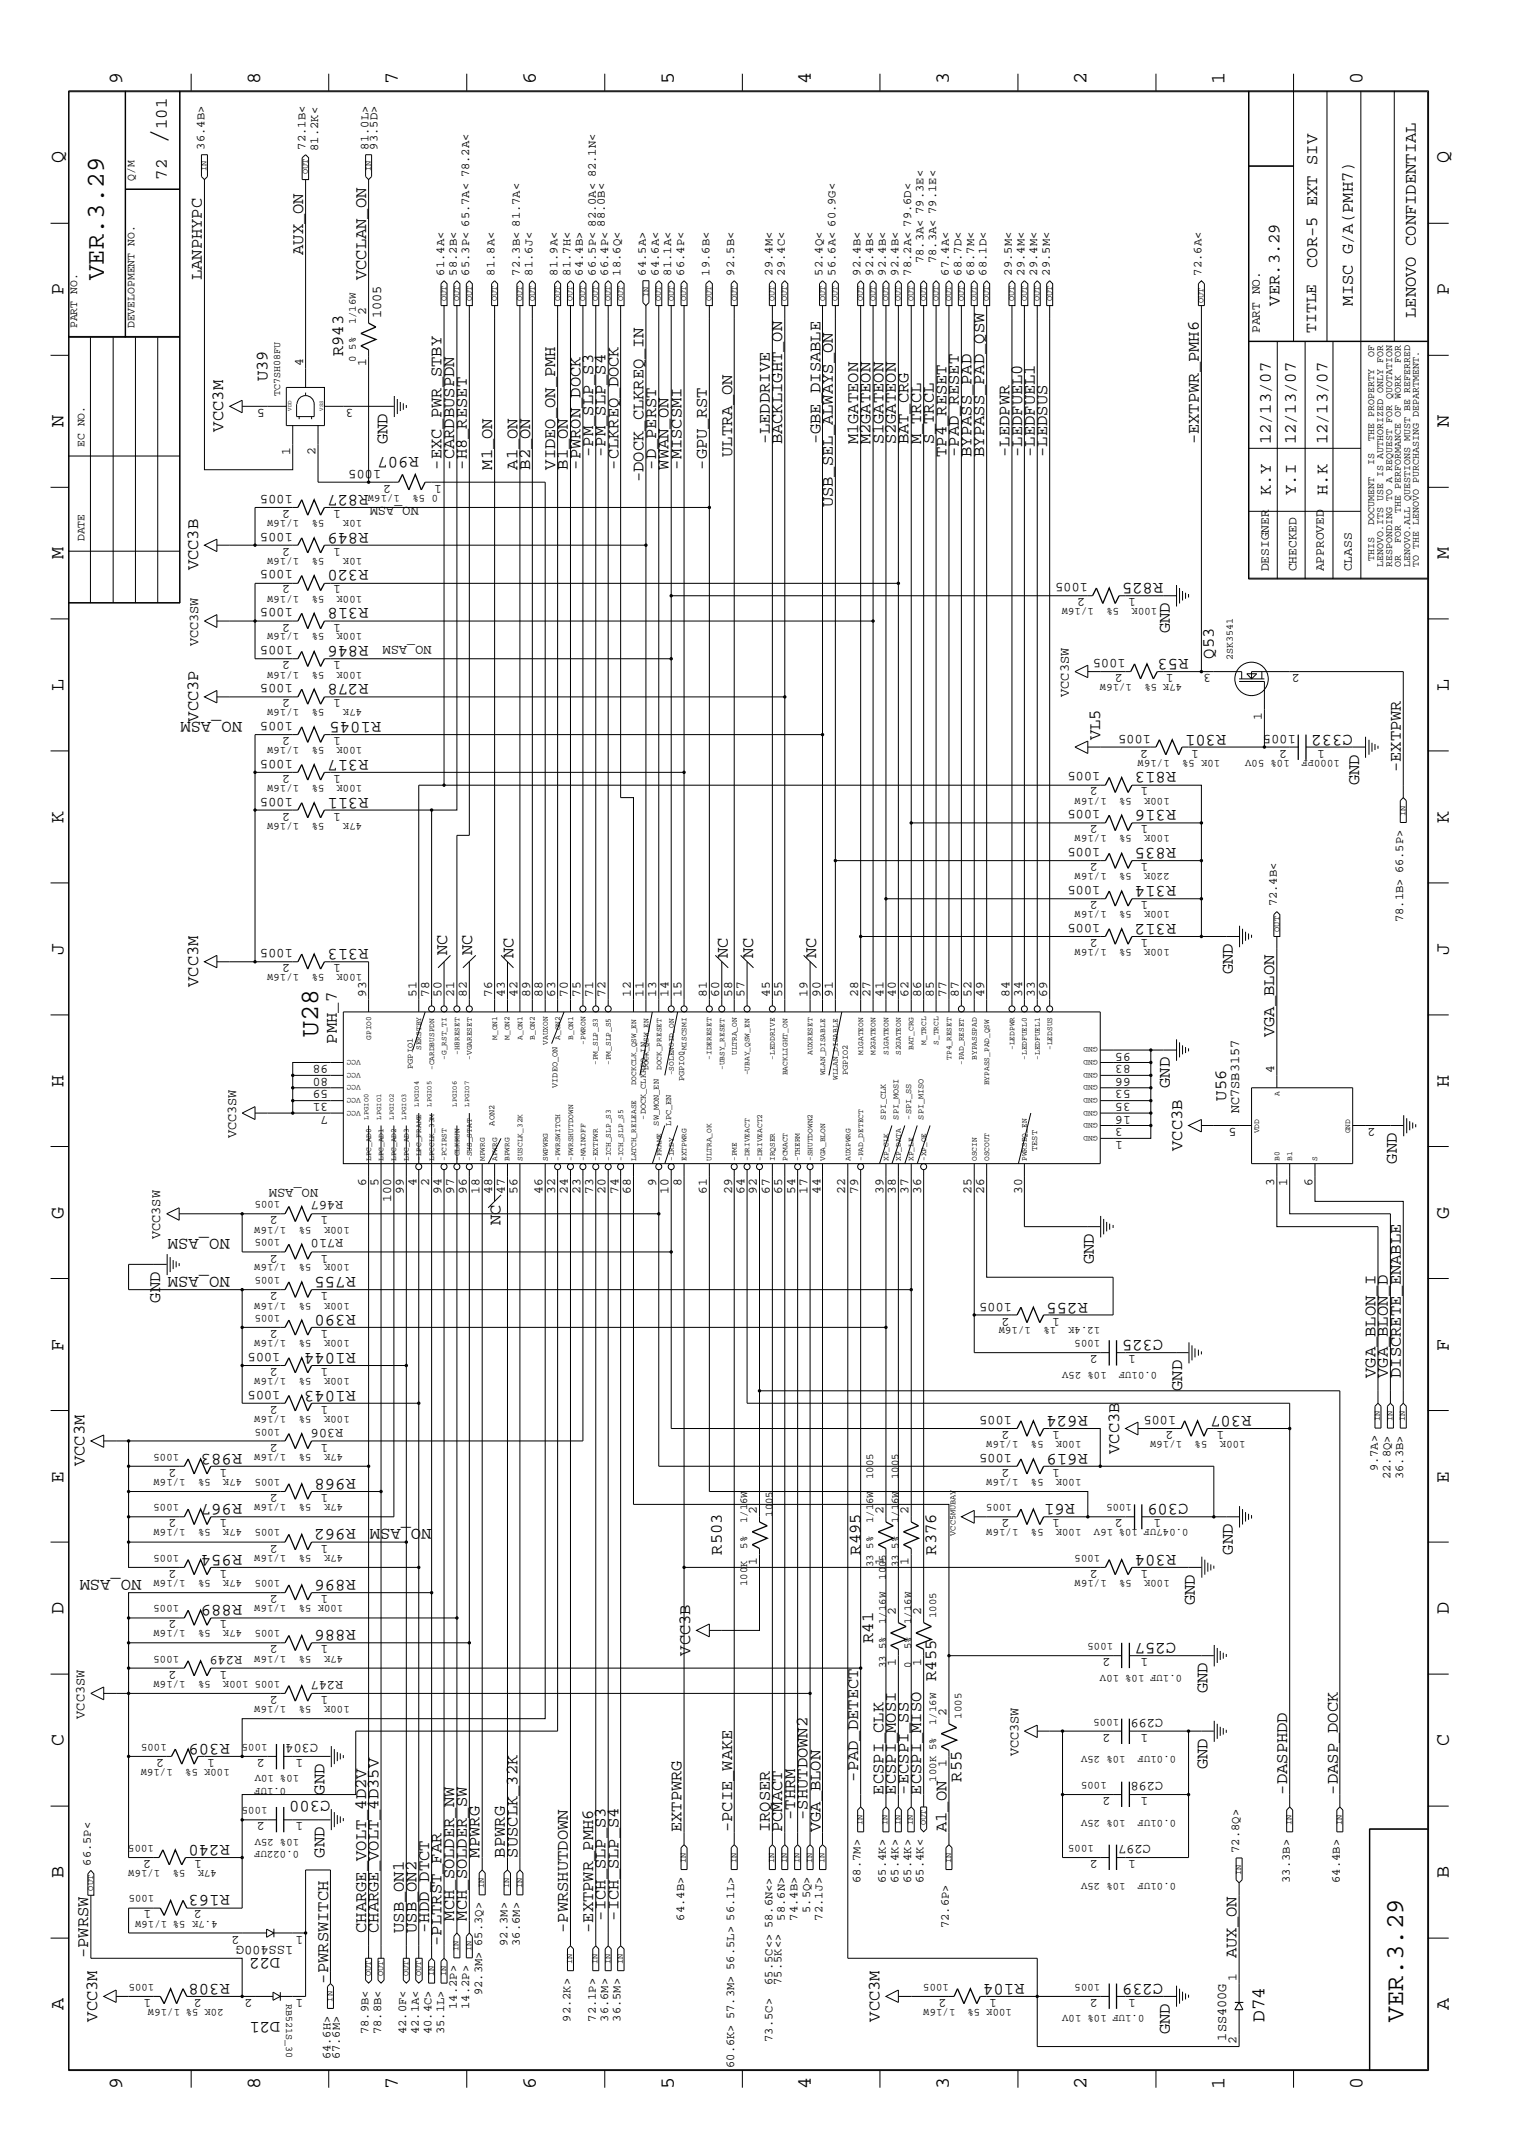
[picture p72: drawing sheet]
<svg xmlns="http://www.w3.org/2000/svg" width="300mm" height="423mm" viewBox="0 0 300 423" stroke-linecap="round" stroke-linejoin="round" font-family="sans-serif">
<defs><g id="words">
<g font-size="5.2">
<text x="32.9" y="28.4" transform="rotate(-90 32.9 28.4)">/</text>
<text x="62.8" y="204.9" transform="rotate(-90 62.8 204.9)">U28</text>
</g>
<g font-size="5.1">
<text x="20.5" y="55.4" transform="rotate(-90 20.5 55.4)">VER.3.29</text>
<text x="277.2" y="399.4" transform="rotate(-90 277.2 399.4)">VER.3.29</text>
</g>
<g font-size="4">
<text x="24.1" y="16.7" transform="rotate(-90 24.1 16.7)">9</text>
<text x="51.4" y="16.7" transform="rotate(-90 51.4 16.7)">8</text>
<text x="78.6" y="16.7" transform="rotate(-90 78.6 16.7)">7</text>
<text x="105.8" y="16.7" transform="rotate(-90 105.8 16.7)">6</text>
<text x="133.1" y="16.7" transform="rotate(-90 133.1 16.7)">5</text>
<text x="160.2" y="16.7" transform="rotate(-90 160.2 16.7)">4</text>
<text x="187.5" y="16.7" transform="rotate(-90 187.5 16.7)">3</text>
<text x="214.6" y="16.7" transform="rotate(-90 214.6 16.7)">2</text>
<text x="241.9" y="16.7" transform="rotate(-90 241.9 16.7)">1</text>
<text x="269.2" y="16.7" transform="rotate(-90 269.2 16.7)">0</text>
<text x="12.5" y="32.3" transform="rotate(-90 12.5 32.3)">Q</text>
<text x="286.2" y="32.3" transform="rotate(-90 286.2 32.3)">Q</text>
<text x="12.5" y="58.3" transform="rotate(-90 12.5 58.3)">P</text>
<text x="286.2" y="58.3" transform="rotate(-90 286.2 58.3)">P</text>
<text x="12.5" y="84.4" transform="rotate(-90 12.5 84.4)">N</text>
<text x="286.2" y="84.4" transform="rotate(-90 286.2 84.4)">N</text>
<text x="12.5" y="110.5" transform="rotate(-90 12.5 110.5)">M</text>
<text x="286.2" y="110.5" transform="rotate(-90 286.2 110.5)">M</text>
<text x="12.5" y="136.5" transform="rotate(-90 12.5 136.5)">L</text>
<text x="286.2" y="136.5" transform="rotate(-90 286.2 136.5)">L</text>
<text x="12.5" y="162.6" transform="rotate(-90 12.5 162.6)">K</text>
<text x="286.2" y="162.6" transform="rotate(-90 286.2 162.6)">K</text>
<text x="12.5" y="188.6" transform="rotate(-90 12.5 188.6)">J</text>
<text x="286.2" y="188.6" transform="rotate(-90 286.2 188.6)">J</text>
<text x="12.5" y="214.7" transform="rotate(-90 12.5 214.7)">H</text>
<text x="286.2" y="214.7" transform="rotate(-90 286.2 214.7)">H</text>
<text x="12.5" y="240.7" transform="rotate(-90 12.5 240.7)">G</text>
<text x="286.2" y="240.7" transform="rotate(-90 286.2 240.7)">G</text>
<text x="12.5" y="266.8" transform="rotate(-90 12.5 266.8)">F</text>
<text x="286.2" y="266.8" transform="rotate(-90 286.2 266.8)">F</text>
<text x="12.5" y="292.9" transform="rotate(-90 12.5 292.9)">E</text>
<text x="286.2" y="292.9" transform="rotate(-90 286.2 292.9)">E</text>
<text x="12.5" y="318.9" transform="rotate(-90 12.5 318.9)">D</text>
<text x="286.2" y="318.9" transform="rotate(-90 286.2 318.9)">D</text>
<text x="12.5" y="344.9" transform="rotate(-90 12.5 344.9)">C</text>
<text x="286.2" y="344.9" transform="rotate(-90 286.2 344.9)">C</text>
<text x="12.5" y="371" transform="rotate(-90 12.5 371)">B</text>
<text x="286.2" y="371" transform="rotate(-90 286.2 371)">B</text>
<text x="12.5" y="397" transform="rotate(-90 12.5 397)">A</text>
<text x="286.2" y="397" transform="rotate(-90 286.2 397)">A</text>
<text x="24.1" y="412.7" transform="rotate(-90 24.1 412.7)">9</text>
<text x="51.4" y="412.7" transform="rotate(-90 51.4 412.7)">8</text>
<text x="78.6" y="412.7" transform="rotate(-90 78.6 412.7)">7</text>
<text x="105.8" y="412.7" transform="rotate(-90 105.8 412.7)">6</text>
<text x="133.1" y="412.7" transform="rotate(-90 133.1 412.7)">5</text>
<text x="160.2" y="412.7" transform="rotate(-90 160.2 412.7)">4</text>
<text x="187.5" y="412.7" transform="rotate(-90 187.5 412.7)">3</text>
<text x="214.6" y="412.7" transform="rotate(-90 214.6 412.7)">2</text>
<text x="241.9" y="412.7" transform="rotate(-90 241.9 412.7)">1</text>
<text x="269.2" y="412.7" transform="rotate(-90 269.2 412.7)">0</text>
</g>
<text font-size="3.8" x="249.8" y="399.4" transform="rotate(-90 249.8 399.4)">D74</text>
<g font-size="3.4">
<text x="32.9" y="25.5" transform="rotate(-90 32.9 25.5)">101</text>
<text x="32.9" y="35.5" transform="rotate(-90 32.9 35.5)">72</text>
<text x="59.9" y="50.4" transform="rotate(-90 59.9 50.4)">AUX_ON</text>
<text x="260.2" y="52.9" transform="rotate(-90 260.2 52.9)">COR-5 EXT SIV</text>
<text x="39.9" y="55.4" transform="rotate(-90 39.9 55.4)">LANPHYPC</text>
<text x="72.3" y="55.4" transform="rotate(-90 72.3 55.4)">VCCLAN_ON</text>
<text x="252.7" y="60.4" transform="rotate(-90 252.7 60.4)">VER.3.29</text>
<text x="267.2" y="60.4" transform="rotate(-90 267.2 60.4)">MISC G/A(PMH7)</text>
<text x="279.7" y="62.8" transform="rotate(-90 279.7 62.8)">LENOVO CONFIDENTIAL</text>
<text x="67.8" y="70.4" transform="rotate(-90 67.8 70.4)">R943</text>
<text x="52.8" y="75.4" transform="rotate(-90 52.8 75.4)">U39</text>
<text x="44.1" y="85.3" transform="rotate(-90 44.1 85.3)">VCC3M</text>
<text x="76.5" y="87.8" transform="rotate(-90 76.5 87.8)">GND</text>
<text x="152.1" y="87.8" transform="rotate(-90 152.1 87.8)">-LEDDRIVE</text>
<text x="154.5" y="87.8" transform="rotate(-90 154.5 87.8)">BACKLIGHT_ON</text>
<text x="162.1" y="87.8" transform="rotate(-90 162.1 87.8)">-GBE_DISABLE</text>
<text x="169.5" y="87.8" transform="rotate(-90 169.5 87.8)">M1GATEON</text>
<text x="172" y="87.8" transform="rotate(-90 172 87.8)">M2GATEON</text>
<text x="174.5" y="87.8" transform="rotate(-90 174.5 87.8)">S1GATEON</text>
<text x="177" y="87.8" transform="rotate(-90 177 87.8)">S2GATEON</text>
<text x="179.5" y="87.8" transform="rotate(-90 179.5 87.8)">BAT_CRG</text>
<text x="181.9" y="87.8" transform="rotate(-90 181.9 87.8)">M_TRCL</text>
<text x="184.5" y="87.8" transform="rotate(-90 184.5 87.8)">S_TRCL</text>
<text x="236.8" y="87.8" transform="rotate(-90 236.8 87.8)">-EXTPWR_PMH6</text>
<text x="251" y="87.8" transform="rotate(-90 251 87.8)">12/13/07</text>
<text x="255.9" y="87.8" transform="rotate(-90 255.9 87.8)">12/13/07</text>
<text x="262.2" y="87.8" transform="rotate(-90 262.2 87.8)">12/13/07</text>
<text x="82.7" y="90.3" transform="rotate(-180 82.7 90.3)">R907</text>
<text x="87.2" y="92.8" transform="rotate(-90 87.2 92.8)">-EXC_PWR_STBY</text>
<text x="89.7" y="92.8" transform="rotate(-90 89.7 92.8)">-CARDBUSPDN</text>
<text x="92.2" y="92.8" transform="rotate(-90 92.2 92.8)">-H8_RESET</text>
<text x="97.2" y="92.8" transform="rotate(-90 97.2 92.8)">M1_ON</text>
<text x="102.2" y="92.8" transform="rotate(-90 102.2 92.8)">A1_ON</text>
<text x="104.7" y="92.8" transform="rotate(-90 104.7 92.8)">B2_ON</text>
<text x="109.6" y="92.8" transform="rotate(-90 109.6 92.8)">VIDEO_ON_PMH</text>
<text x="112.2" y="92.8" transform="rotate(-90 112.2 92.8)">B1_ON</text>
<text x="114.6" y="92.8" transform="rotate(-90 114.6 92.8)">-PWRON_DOCK</text>
<text x="117.2" y="90.3" transform="rotate(-90 117.2 90.3)">-PM_SLP_S3</text>
<text x="119.6" y="90.3" transform="rotate(-90 119.6 90.3)">-PM_SLP_S4</text>
<text x="122.2" y="92.8" transform="rotate(-90 122.2 92.8)">-CLKREQ_DOCK</text>
<text x="127.1" y="95.2" transform="rotate(-90 127.1 95.2)">-DOCK_CLKREQ_IN</text>
<text x="129.6" y="92.8" transform="rotate(-90 129.6 92.8)">-D_PERST</text>
<text x="132.1" y="92.8" transform="rotate(-90 132.1 92.8)">WWAN_ON</text>
<text x="134.6" y="92.8" transform="rotate(-90 134.6 92.8)">-MISCSMI</text>
<text x="139.6" y="92.8" transform="rotate(-90 139.6 92.8)">-GPU_RST</text>
<text x="144.6" y="90.3" transform="rotate(-90 144.6 90.3)">ULTRA_ON</text>
<text x="186.9" y="90.3" transform="rotate(-90 186.9 90.3)">TP4_RESET</text>
<text x="189.4" y="90.3" transform="rotate(-90 189.4 90.3)">-PAD_RESET</text>
<text x="191.9" y="90.3" transform="rotate(-90 191.9 90.3)">BYPASS_PAD</text>
<text x="194.4" y="90.3" transform="rotate(-90 194.4 90.3)">BYPASS_PAD_QSW</text>
<text x="199.4" y="90.3" transform="rotate(-90 199.4 90.3)">-LEDPWR</text>
<text x="201.9" y="90.3" transform="rotate(-90 201.9 90.3)">-LEDFUEL0</text>
<text x="204.4" y="90.3" transform="rotate(-90 204.4 90.3)">-LEDFUEL1</text>
<text x="206.8" y="90.3" transform="rotate(-90 206.8 90.3)">-LEDSUS</text>
<text x="72.8" y="97.8" transform="rotate(-180 72.8 97.8)">R827</text>
<text x="164.5" y="100.2" transform="rotate(-90 164.5 100.2)">USB_SEL_ALWAYS_ON</text>
<text x="251" y="97.8" transform="rotate(-90 251 97.8)">K.Y</text>
<text x="255.9" y="97.8" transform="rotate(-90 255.9 97.8)">Y.I</text>
<text x="262.2" y="97.8" transform="rotate(-90 262.2 97.8)">H.K</text>
<text x="72.8" y="105.2" transform="rotate(-180 72.8 105.2)">R849</text>
<text x="39.1" y="112.7" transform="rotate(-90 39.1 112.7)">VCC3B</text>
<text x="72.8" y="112.7" transform="rotate(-180 72.8 112.7)">R320</text>
<text x="229.8" y="115.2" transform="rotate(-180 229.8 115.2)">R825</text>
<text x="72.8" y="120.1" transform="rotate(-180 72.8 120.1)">R318</text>
<text x="231.1" y="125.1" transform="rotate(-90 231.1 125.1)">GND</text>
<text x="72.8" y="127.7" transform="rotate(-180 72.8 127.7)">R846</text>
<text x="234.8" y="130.1" transform="rotate(-180 234.8 130.1)">R53</text>
<text x="239.8" y="130.1" transform="rotate(-90 239.8 130.1)">Q53</text>
<text x="72.8" y="135.1" transform="rotate(-180 72.8 135.1)">R278</text>
<text x="39.1" y="142.6" transform="rotate(-90 39.1 142.6)">VCC3P</text>
<text x="47.8" y="142.6" transform="rotate(-180 47.8 142.6)">NO_ASM</text>
<text x="75.3" y="142.6" transform="rotate(-180 75.3 142.6)">R1045</text>
<text x="217.3" y="146.2" transform="rotate(-90 217.3 146.2)">VL5</text>
<text x="242.2" y="145.1" transform="rotate(-180 242.2 145.1)">R301</text>
<text x="267.2" y="145.1" transform="rotate(-180 267.2 145.1)">C332</text>
<text x="72.8" y="150.1" transform="rotate(-180 72.8 150.1)">R317</text>
<text x="232.3" y="152.6" transform="rotate(-180 232.3 152.6)">R813</text>
<text x="268.5" y="155.1" transform="rotate(-90 268.5 155.1)">GND</text>
<text x="276.7" y="152.6" transform="rotate(-90 276.7 152.6)">-EXTPWR</text>
<text x="72.8" y="157.6" transform="rotate(-180 72.8 157.6)">R311</text>
<text x="232.3" y="160" transform="rotate(-180 232.3 160)">R316</text>
<text x="232.3" y="167.6" transform="rotate(-180 232.3 167.6)">R835</text>
<text x="232.3" y="175" transform="rotate(-180 232.3 175)">R314</text>
<text x="232.3" y="182.5" transform="rotate(-180 232.3 182.5)">R312</text>
<text x="72.8" y="187.5" transform="rotate(-180 72.8 187.5)">R313</text>
<text x="88.3" y="188.7" transform="rotate(-90 88.3 188.7)">NC</text>
<text x="93.3" y="188.7" transform="rotate(-90 93.3 188.7)">NC</text>
<text x="101.4" y="189.3" transform="rotate(-90 101.4 189.3)">NC</text>
<text x="143.8" y="189.3" transform="rotate(-90 143.8 189.3)">NC</text>
<text x="148.8" y="189.3" transform="rotate(-90 148.8 189.3)">NC</text>
<text x="161.2" y="189.3" transform="rotate(-90 161.2 189.3)">NC</text>
<text x="39.1" y="195" transform="rotate(-90 39.1 195)">VCC3M</text>
<text x="243.5" y="192.4" transform="rotate(-90 243.5 192.4)">GND</text>
<text x="66.5" y="206.2" transform="rotate(-90 66.5 206.2)">PMH_7</text>
<text x="251.7" y="204.9" transform="rotate(-90 251.7 204.9)">VGA_BLON</text>
<text x="231.1" y="214.9" transform="rotate(-90 231.1 214.9)">GND</text>
<text x="242.2" y="217.4" transform="rotate(-90 242.2 217.4)">U56</text>
<text x="233.5" y="227.3" transform="rotate(-90 233.5 227.3)">VCC3B</text>
<text x="275.9" y="229.9" transform="rotate(-90 275.9 229.9)">GND</text>
<text x="45.4" y="244.8" transform="rotate(-180 45.4 244.8)">NO_ASM</text>
<text x="98.9" y="242" transform="rotate(-90 98.9 242)">NC</text>
<text x="216.1" y="249.8" transform="rotate(-90 216.1 249.8)">GND</text>
<text x="31.7" y="257.3" transform="rotate(-90 31.7 257.3)">GND</text>
<text x="45.4" y="252.3" transform="rotate(-180 45.4 252.3)">NO_ASM</text>
<text x="70.3" y="252.3" transform="rotate(-180 70.3 252.3)">R755</text>
<text x="214.9" y="257.3" transform="rotate(-180 214.9 257.3)">R255</text>
<text x="70.3" y="259.8" transform="rotate(-180 70.3 259.8)">R390</text>
<text x="70.3" y="267.2" transform="rotate(-180 70.3 267.2)">R1044</text>
<text x="229.8" y="264.8" transform="rotate(-180 229.8 264.8)">C325</text>
<text x="70.3" y="274.7" transform="rotate(-180 70.3 274.7)">R1043</text>
<text x="233.5" y="274.7" transform="rotate(-90 233.5 274.7)">GND</text>
<text x="271.7" y="272.2" transform="rotate(-90 271.7 272.2)">VGA_BLON_I</text>
<text x="274.2" y="272.2" transform="rotate(-90 274.2 272.2)">VGA_BLON_D</text>
<text x="276.7" y="272.2" transform="rotate(-90 276.7 272.2)">DISCRETE_ENABLE</text>
<text x="214.9" y="279.7" transform="rotate(-180 214.9 279.7)">R624</text>
<text x="247.2" y="279.7" transform="rotate(-180 247.2 279.7)">R307</text>
<text x="47.8" y="287.2" transform="rotate(-180 47.8 287.2)">R983</text>
<text x="214.9" y="287.2" transform="rotate(-180 214.9 287.2)">R619</text>
<text x="221.1" y="287.2" transform="rotate(-90 221.1 287.2)">VCC3B</text>
<text x="16.7" y="289.6" transform="rotate(-90 16.7 289.6)">VCC3M</text>
<text x="70.3" y="292.2" transform="rotate(-180 70.3 292.2)">R968</text>
<text x="47.8" y="297.2" transform="rotate(-180 47.8 297.2)">R967</text>
<text x="212.3" y="297.2" transform="rotate(-180 212.3 297.2)">R61</text>
<text x="234.8" y="297.2" transform="rotate(-180 234.8 297.2)">C309</text>
<text x="70.3" y="302.1" transform="rotate(-180 70.3 302.1)">R962</text>
<text x="85.3" y="302.1" transform="rotate(-180 85.3 302.1)">NO_ASM</text>
<text x="47.8" y="307.1" transform="rotate(-180 47.8 307.1)">R954</text>
<text x="142.6" y="307.1" transform="rotate(-90 142.6 307.1)">R503</text>
<text x="170" y="307.1" transform="rotate(-90 170 307.1)">R495</text>
<text x="184.9" y="307.1" transform="rotate(-90 184.9 307.1)">R376</text>
<text x="232.3" y="307.1" transform="rotate(-180 232.3 307.1)">R304</text>
<text x="243.5" y="307.1" transform="rotate(-90 243.5 307.1)">GND</text>
<text x="27.9" y="312.1" transform="rotate(-180 27.9 312.1)">NO_ASM</text>
<text x="47.8" y="317.1" transform="rotate(-180 47.8 317.1)">R889</text>
<text x="70.3" y="312.1" transform="rotate(-180 70.3 312.1)">R896</text>
<text x="236.1" y="317.1" transform="rotate(-90 236.1 317.1)">GND</text>
<text x="70.3" y="322.1" transform="rotate(-180 70.3 322.1)">R886</text>
<text x="136.3" y="327.1" transform="rotate(-90 136.3 327.1)">VCC3B</text>
<text x="172.5" y="324.5" transform="rotate(-90 172.5 324.5)">R41</text>
<text x="232.3" y="324.5" transform="rotate(-180 232.3 324.5)">C257</text>
<text x="184.9" y="332.1" transform="rotate(-90 184.9 332.1)">R455</text>
<text x="238.5" y="334.5" transform="rotate(-90 238.5 334.5)">GND</text>
<text x="45.4" y="344.5" transform="rotate(-180 45.4 344.5)">R309</text>
<text x="169.5" y="352" transform="rotate(-90 169.5 352)">-PAD_DETECT</text>
<text x="189.9" y="352" transform="rotate(-90 189.9 352)">R55</text>
<text x="238.5" y="349.5" transform="rotate(-90 238.5 349.5)">GND</text>
<text x="64.1" y="354.5" transform="rotate(-90 64.1 354.5)">GND</text>
<text x="65.3" y="355.7" transform="rotate(-180 65.3 355.7)">C300</text>
<text x="157.1" y="359.5" transform="rotate(-90 157.1 359.5)">-THRM</text>
<text x="159.5" y="359.5" transform="rotate(-90 159.5 359.5)">-SHUTDOWN2</text>
<text x="174.5" y="354.5" transform="rotate(-90 174.5 354.5)">ECSPI_CLK</text>
<text x="177" y="354.5" transform="rotate(-90 177 354.5)">ECSPI_MOSI</text>
<text x="179.5" y="354.5" transform="rotate(-90 179.5 354.5)">-ECSPI_SS</text>
<text x="181.9" y="354.5" transform="rotate(-90 181.9 354.5)">ECSPI_MISO</text>
<text x="254.3" y="354.5" transform="rotate(-90 254.3 354.5)">-DASPHDD</text>
<text x="264.2" y="354.5" transform="rotate(-90 264.2 354.5)">-DASP_DOCK</text>
<text x="45.4" y="364.4" transform="rotate(-180 45.4 364.4)">R240</text>
<text x="134.6" y="361.9" transform="rotate(-90 134.6 361.9)">EXTPWRG</text>
<text x="144.6" y="361.9" transform="rotate(-90 144.6 361.9)">-PCIE_WAKE</text>
<text x="152.1" y="361.9" transform="rotate(-90 152.1 361.9)">IRQSER</text>
<text x="154.5" y="361.9" transform="rotate(-90 154.5 361.9)">PCMACT</text>
<text x="162.1" y="361.9" transform="rotate(-90 162.1 361.9)">VGA_BLON</text>
<text x="186.9" y="361.9" transform="rotate(-90 186.9 361.9)">A1_ON</text>
<text x="64.1" y="366.9" transform="rotate(-90 64.1 366.9)">GND</text>
<text x="94.7" y="366.9" transform="rotate(-90 94.7 366.9)">MPWRG</text>
<text x="99.7" y="366.9" transform="rotate(-90 99.7 366.9)">BPWRG</text>
<text x="102.2" y="366.9" transform="rotate(-90 102.2 366.9)">SUSCLK_32K</text>
<text x="45.4" y="374.4" transform="rotate(-180 45.4 374.4)">R163</text>
<text x="72.3" y="381.8" transform="rotate(-90 72.3 381.8)">CHARGE_VOLT_4D2V</text>
<text x="74.8" y="381.8" transform="rotate(-90 74.8 381.8)">CHARGE_VOLT_4D35V</text>
<text x="79.8" y="381.8" transform="rotate(-90 79.8 381.8)">USB_ON1</text>
<text x="82.3" y="381.8" transform="rotate(-90 82.3 381.8)">USB_ON2</text>
<text x="84.8" y="381.8" transform="rotate(-90 84.8 381.8)">-HDD_DTCT</text>
<text x="89.7" y="379.4" transform="rotate(-90 89.7 379.4)">MCH_SOLDER_NW</text>
<text x="92.2" y="379.4" transform="rotate(-90 92.2 379.4)">MCH_SOLDER_SW</text>
<text x="112.2" y="381.8" transform="rotate(-90 112.2 381.8)">-PWRSHUTDOWN</text>
<text x="117.2" y="381.8" transform="rotate(-90 117.2 381.8)">-EXTPWR_PMH6</text>
<text x="119.6" y="379.4" transform="rotate(-90 119.6 379.4)">-ICH_SLP_S3</text>
<text x="122.2" y="379.4" transform="rotate(-90 122.2 379.4)">-ICH_SLP_S4</text>
<text x="17.4" y="386.8" transform="rotate(-90 17.4 386.8)">-PWRSW</text>
<text x="55.4" y="386.8" transform="rotate(-180 55.4 386.8)">D22</text>
<text x="87.2" y="384.4" transform="rotate(-90 87.2 384.4)">-PLTRST_FAR</text>
<text x="244.3" y="386.8" transform="rotate(-90 244.3 386.8)">AUX_ON</text>
<text x="45.4" y="391.8" transform="rotate(-180 45.4 391.8)">R308</text>
<text x="64.9" y="391.8" transform="rotate(-90 64.9 391.8)">-PWRSWITCH</text>
<text x="202.4" y="391.8" transform="rotate(-180 202.4 391.8)">R104</text>
<text x="229.8" y="391.8" transform="rotate(-180 229.8 391.8)">C239</text>
<text x="19.2" y="399.4" transform="rotate(-90 19.2 399.4)">VCC3M</text>
<text x="55.4" y="399.4" transform="rotate(-180 55.4 399.4)">D21</text>
<text x="173.7" y="399.4" transform="rotate(-90 173.7 399.4)">VCC3M</text>
<text x="231.1" y="401.8" transform="rotate(-90 231.1 401.8)">GND</text>
</g>
<text font-size="3.2" x="260" y="65.8" transform="rotate(-90 260 65.8)">TITLE</text>
<g font-size="2.7">
<text x="75.3" y="62.8" transform="rotate(-90 75.3 62.8)">1005</text>
<text x="75.3" y="92.8" transform="rotate(-180 75.3 92.8)">1005</text>
<text x="57.8" y="97.8" transform="rotate(-180 57.8 97.8)">1005</text>
<text x="82.7" y="100.2" transform="rotate(-180 82.7 100.2)">NO_ASM</text>
<text x="57.8" y="105.2" transform="rotate(-180 57.8 105.2)">1005</text>
<text x="57.8" y="112.7" transform="rotate(-180 57.8 112.7)">1005</text>
<text x="214.9" y="115.2" transform="rotate(-180 214.9 115.2)">1005</text>
<text x="57.8" y="120.1" transform="rotate(-180 57.8 120.1)">1005</text>
<text x="39.1" y="127.7" transform="rotate(-90 39.1 127.7)">VCC3SW</text>
<text x="57.8" y="127.7" transform="rotate(-180 57.8 127.7)">1005</text>
<text x="85.3" y="127.7" transform="rotate(-180 85.3 127.7)">NO_ASM</text>
<text x="222.3" y="130.1" transform="rotate(-180 222.3 130.1)">1005</text>
<text x="57.8" y="135.1" transform="rotate(-180 57.8 135.1)">1005</text>
<text x="211.2" y="137.7" transform="rotate(-90 211.2 137.7)">VCC3SW</text>
<text x="57.8" y="142.6" transform="rotate(-180 57.8 142.6)">1005</text>
<text x="227.3" y="145.1" transform="rotate(-180 227.3 145.1)">1005</text>
<text x="255.9" y="145.1" transform="rotate(-180 255.9 145.1)">1005</text>
<text x="57.8" y="150.1" transform="rotate(-180 57.8 150.1)">1005</text>
<text x="217.3" y="152.6" transform="rotate(-180 217.3 152.6)">1005</text>
<text x="57.8" y="157.6" transform="rotate(-180 57.8 157.6)">1005</text>
<text x="217.3" y="160" transform="rotate(-180 217.3 160)">1005</text>
<text x="217.3" y="167.6" transform="rotate(-180 217.3 167.6)">1005</text>
<text x="217.3" y="175" transform="rotate(-180 217.3 175)">1005</text>
<text x="217.3" y="182.5" transform="rotate(-180 217.3 182.5)">1005</text>
<text x="57.8" y="187.5" transform="rotate(-180 57.8 187.5)">1005</text>
<text x="244.8" y="219.9" transform="rotate(-90 244.8 219.9)">NC7SB3157</text>
<text x="46.7" y="224.9" transform="rotate(-90 46.7 224.9)">VCC3SW</text>
<text x="62.8" y="234.9" transform="rotate(-180 62.8 234.9)">NO_ASM</text>
<text x="67.8" y="237.3" transform="rotate(-180 67.8 237.3)">R467</text>
<text x="31.7" y="244.8" transform="rotate(-90 31.7 244.8)">VCC3SW</text>
<text x="67.8" y="244.8" transform="rotate(-180 67.8 244.8)">R710</text>
<text x="199.9" y="257.3" transform="rotate(-180 199.9 257.3)">1005</text>
<text x="55.4" y="267.2" transform="rotate(-180 55.4 267.2)">1005</text>
<text x="55.4" y="274.7" transform="rotate(-180 55.4 274.7)">1005</text>
<text x="199.9" y="279.7" transform="rotate(-180 199.9 279.7)">1005</text>
<text x="232.3" y="279.7" transform="rotate(-180 232.3 279.7)">1005</text>
<text x="67.8" y="282.2" transform="rotate(-180 67.8 282.2)">R306</text>
<text x="199.9" y="287.2" transform="rotate(-180 199.9 287.2)">1005</text>
<text x="47.8" y="327.1" transform="rotate(-180 47.8 327.1)">R249</text>
<text x="67.8" y="332.1" transform="rotate(-180 67.8 332.1)">R247</text>
<text x="16.7" y="339.5" transform="rotate(-90 16.7 339.5)">VCC3SW</text>
<text x="229.8" y="339.5" transform="rotate(-180 229.8 339.5)">C299</text>
<text x="62.8" y="344.5" transform="rotate(-180 62.8 344.5)">C304</text>
<text x="201.2" y="347" transform="rotate(-90 201.2 347)">VCC3SW</text>
<text x="229.8" y="352" transform="rotate(-180 229.8 352)">C298</text>
<text x="227.3" y="364.4" transform="rotate(-180 227.3 364.4)">C297</text>
<text x="57.9" y="384.4" transform="rotate(-180 57.9 384.4)">1SS400G</text>
<text x="242.2" y="403.1" transform="rotate(-90 242.2 403.1)">1SS400G</text>
</g>
<g font-size="2.5">
<text x="72.3" y="62.3" transform="rotate(-90 72.3 62.3)">2</text>
<text x="248.8" y="65.8" transform="rotate(-90 248.8 65.8)">PART NO.</text>
<text x="59.9" y="72.3" transform="rotate(-90 59.9 72.3)">4</text>
<text x="72.3" y="72.4" transform="rotate(-90 72.3 72.4)">1</text>
<text x="52.3" y="80.8" transform="rotate(-180 52.3 80.8)">5</text>
<text x="69.8" y="80.8" transform="rotate(-180 69.8 80.8)">3</text>
<text x="57.3" y="89.8" transform="rotate(-90 57.3 89.8)">1</text>
<text x="62.3" y="89.8" transform="rotate(-90 62.3 89.8)">2</text>
<text x="77.3" y="95.8" transform="rotate(-180 77.3 95.8)">2</text>
<text x="87.3" y="95.8" transform="rotate(-180 87.3 95.8)">1</text>
<text x="57.3" y="100.8" transform="rotate(-180 57.3 100.8)">2</text>
<text x="67.3" y="100.8" transform="rotate(-180 67.3 100.8)">1</text>
<text x="57.3" y="108.2" transform="rotate(-180 57.3 108.2)">2</text>
<text x="67.3" y="108.2" transform="rotate(-180 67.3 108.2)">1</text>
<text x="250.6" y="112.9" transform="rotate(-90 250.6 112.9)">DESIGNER</text>
<text x="256.1" y="112.9" transform="rotate(-90 256.1 112.9)">CHECKED</text>
<text x="261.5" y="112.9" transform="rotate(-90 261.5 112.9)">APPROVED</text>
<text x="267" y="112.9" transform="rotate(-90 267 112.9)">CLASS</text>
<text x="57.3" y="115.7" transform="rotate(-180 57.3 115.7)">2</text>
<text x="67.3" y="115.7" transform="rotate(-180 67.3 115.7)">1</text>
<text x="214.4" y="118.2" transform="rotate(-180 214.4 118.2)">2</text>
<text x="224.4" y="118.2" transform="rotate(-180 224.4 118.2)">1</text>
<text x="57.3" y="123.2" transform="rotate(-180 57.3 123.2)">2</text>
<text x="67.3" y="123.2" transform="rotate(-180 67.3 123.2)">1</text>
<text x="57.3" y="130.6" transform="rotate(-180 57.3 130.6)">2</text>
<text x="67.3" y="130.6" transform="rotate(-180 67.3 130.6)">1</text>
<text x="221.8" y="133.2" transform="rotate(-180 221.8 133.2)">2</text>
<text x="231.8" y="133.2" transform="rotate(-180 231.8 133.2)">1</text>
<text x="239.3" y="133.2" transform="rotate(-180 239.3 133.2)">3</text>
<text x="256.8" y="133.2" transform="rotate(-180 256.8 133.2)">2</text>
<text x="57.3" y="138.1" transform="rotate(-180 57.3 138.1)">2</text>
<text x="67.3" y="138.1" transform="rotate(-180 67.3 138.1)">1</text>
<text x="249.3" y="142.2" transform="rotate(-90 249.3 142.2)">1</text>
<text x="57.3" y="145.6" transform="rotate(-180 57.3 145.6)">2</text>
<text x="67.3" y="145.6" transform="rotate(-180 67.3 145.6)">1</text>
<text x="226.8" y="148.1" transform="rotate(-180 226.8 148.1)">2</text>
<text x="236.8" y="148.1" transform="rotate(-180 236.8 148.1)">1</text>
<text x="254.3" y="148.1" transform="rotate(-180 254.3 148.1)">2</text>
<text x="261.7" y="148.1" transform="rotate(-180 261.7 148.1)">1</text>
<text x="57.3" y="153.1" transform="rotate(-180 57.3 153.1)">2</text>
<text x="67.3" y="153.1" transform="rotate(-180 67.3 153.1)">1</text>
<text x="216.8" y="155.5" transform="rotate(-180 216.8 155.5)">2</text>
<text x="226.8" y="155.5" transform="rotate(-180 226.8 155.5)">1</text>
<text x="57.3" y="160.5" transform="rotate(-180 57.3 160.5)">2</text>
<text x="67.3" y="160.5" transform="rotate(-180 67.3 160.5)">1</text>
<text x="216.8" y="163.1" transform="rotate(-180 216.8 163.1)">2</text>
<text x="226.8" y="163.1" transform="rotate(-180 226.8 163.1)">1</text>
<text x="216.8" y="170.5" transform="rotate(-180 216.8 170.5)">2</text>
<text x="226.8" y="170.5" transform="rotate(-180 226.8 170.5)">1</text>
<text x="216.8" y="178" transform="rotate(-180 216.8 178)">2</text>
<text x="226.8" y="178" transform="rotate(-180 226.8 178)">1</text>
<text x="216.8" y="185.5" transform="rotate(-180 216.8 185.5)">2</text>
<text x="226.8" y="185.5" transform="rotate(-180 226.8 185.5)">1</text>
<text x="57.3" y="190.5" transform="rotate(-180 57.3 190.5)">2</text>
<text x="67.3" y="190.5" transform="rotate(-180 67.3 190.5)">1</text>
<text x="72.3" y="196.9" transform="rotate(-90 72.3 196.9)">93</text>
<text x="82.3" y="196.9" transform="rotate(-90 82.3 196.9)">51</text>
<text x="84.8" y="196.9" transform="rotate(-90 84.8 196.9)">78</text>
<text x="87.2" y="196.9" transform="rotate(-90 87.2 196.9)">50</text>
<text x="89.7" y="196.9" transform="rotate(-90 89.7 196.9)">21</text>
<text x="92.2" y="196.9" transform="rotate(-90 92.2 196.9)">82</text>
<text x="97.2" y="196.9" transform="rotate(-90 97.2 196.9)">76</text>
<text x="99.7" y="196.9" transform="rotate(-90 99.7 196.9)">43</text>
<text x="102.2" y="196.9" transform="rotate(-90 102.2 196.9)">42</text>
<text x="104.7" y="196.9" transform="rotate(-90 104.7 196.9)">89</text>
<text x="107.2" y="196.9" transform="rotate(-90 107.2 196.9)">88</text>
<text x="109.6" y="196.9" transform="rotate(-90 109.6 196.9)">63</text>
<text x="112.2" y="196.9" transform="rotate(-90 112.2 196.9)">70</text>
<text x="114.6" y="196.9" transform="rotate(-90 114.6 196.9)">75</text>
<text x="117.2" y="196.9" transform="rotate(-90 117.2 196.9)">71</text>
<text x="119.6" y="196.9" transform="rotate(-90 119.6 196.9)">72</text>
<text x="124.6" y="196.9" transform="rotate(-90 124.6 196.9)">12</text>
<text x="127.1" y="196.9" transform="rotate(-90 127.1 196.9)">11</text>
<text x="129.6" y="196.9" transform="rotate(-90 129.6 196.9)">13</text>
<text x="132.1" y="196.9" transform="rotate(-90 132.1 196.9)">14</text>
<text x="134.6" y="196.9" transform="rotate(-90 134.6 196.9)">15</text>
<text x="139.6" y="196.9" transform="rotate(-90 139.6 196.9)">81</text>
<text x="142.1" y="196.9" transform="rotate(-90 142.1 196.9)">60</text>
<text x="144.6" y="196.9" transform="rotate(-90 144.6 196.9)">58</text>
<text x="147.1" y="196.9" transform="rotate(-90 147.1 196.9)">57</text>
<text x="152.1" y="196.9" transform="rotate(-90 152.1 196.9)">45</text>
<text x="154.5" y="196.9" transform="rotate(-90 154.5 196.9)">55</text>
<text x="159.5" y="196.9" transform="rotate(-90 159.5 196.9)">19</text>
<text x="162.1" y="196.9" transform="rotate(-90 162.1 196.9)">90</text>
<text x="164.5" y="196.9" transform="rotate(-90 164.5 196.9)">91</text>
<text x="169.5" y="196.9" transform="rotate(-90 169.5 196.9)">28</text>
<text x="172" y="196.9" transform="rotate(-90 172 196.9)">27</text>
<text x="174.5" y="196.9" transform="rotate(-90 174.5 196.9)">41</text>
<text x="177" y="196.9" transform="rotate(-90 177 196.9)">40</text>
<text x="179.5" y="196.9" transform="rotate(-90 179.5 196.9)">62</text>
<text x="181.9" y="196.9" transform="rotate(-90 181.9 196.9)">86</text>
<text x="184.5" y="196.9" transform="rotate(-90 184.5 196.9)">85</text>
<text x="186.9" y="196.9" transform="rotate(-90 186.9 196.9)">77</text>
<text x="189.4" y="196.9" transform="rotate(-90 189.4 196.9)">87</text>
<text x="191.9" y="196.9" transform="rotate(-90 191.9 196.9)">52</text>
<text x="194.4" y="196.9" transform="rotate(-90 194.4 196.9)">49</text>
<text x="199.4" y="196.9" transform="rotate(-90 199.4 196.9)">84</text>
<text x="201.9" y="196.9" transform="rotate(-90 201.9 196.9)">34</text>
<text x="204.4" y="196.9" transform="rotate(-90 204.4 196.9)">33</text>
<text x="206.8" y="196.9" transform="rotate(-90 206.8 196.9)">69</text>
<text x="223.4" y="207.9" transform="rotate(-180 223.4 207.9)">95</text>
<text x="64.9" y="215.4" transform="rotate(-180 64.9 215.4)">59</text>
<text x="64.9" y="212.9" transform="rotate(-180 64.9 212.9)">80</text>
<text x="64.9" y="210.4" transform="rotate(-180 64.9 210.4)">98</text>
<text x="223.4" y="215.4" transform="rotate(-180 223.4 215.4)">53</text>
<text x="223.4" y="212.9" transform="rotate(-180 223.4 212.9)">66</text>
<text x="223.4" y="210.4" transform="rotate(-180 223.4 210.4)">83</text>
<text x="251.7" y="211.9" transform="rotate(-90 251.7 211.9)">4</text>
<text x="64.9" y="220.4" transform="rotate(-180 64.9 220.4)">7</text>
<text x="64.9" y="217.8" transform="rotate(-180 64.9 217.8)">31</text>
<text x="223.4" y="220.4" transform="rotate(-180 223.4 220.4)">16</text>
<text x="223.4" y="217.8" transform="rotate(-180 223.4 217.8)">35</text>
<text x="221.8" y="225.4" transform="rotate(-180 221.8 225.4)">1</text>
<text x="221.8" y="222.8" transform="rotate(-180 221.8 222.8)">3</text>
<text x="244.3" y="222.8" transform="rotate(-180 244.3 222.8)">5</text>
<text x="271.7" y="222.8" transform="rotate(-180 271.7 222.8)">2</text>
<text x="72.3" y="234.4" transform="rotate(-90 72.3 234.4)">6</text>
<text x="74.8" y="234.4" transform="rotate(-90 74.8 234.4)">5</text>
<text x="77.3" y="237.4" transform="rotate(-90 77.3 237.4)">100</text>
<text x="79.8" y="235.9" transform="rotate(-90 79.8 235.9)">99</text>
<text x="82.3" y="234.4" transform="rotate(-90 82.3 234.4)">4</text>
<text x="84.8" y="234.4" transform="rotate(-90 84.8 234.4)">2</text>
<text x="87.2" y="235.9" transform="rotate(-90 87.2 235.9)">94</text>
<text x="89.7" y="235.9" transform="rotate(-90 89.7 235.9)">97</text>
<text x="92.2" y="235.9" transform="rotate(-90 92.2 235.9)">96</text>
<text x="94.7" y="235.9" transform="rotate(-90 94.7 235.9)">18</text>
<text x="97.2" y="235.9" transform="rotate(-90 97.2 235.9)">48</text>
<text x="99.7" y="235.9" transform="rotate(-90 99.7 235.9)">47</text>
<text x="102.2" y="235.9" transform="rotate(-90 102.2 235.9)">56</text>
<text x="107.2" y="235.9" transform="rotate(-90 107.2 235.9)">46</text>
<text x="109.6" y="235.9" transform="rotate(-90 109.6 235.9)">32</text>
<text x="112.2" y="235.9" transform="rotate(-90 112.2 235.9)">24</text>
<text x="114.6" y="235.9" transform="rotate(-90 114.6 235.9)">23</text>
<text x="117.2" y="235.9" transform="rotate(-90 117.2 235.9)">73</text>
<text x="119.6" y="235.9" transform="rotate(-90 119.6 235.9)">20</text>
<text x="122.2" y="235.9" transform="rotate(-90 122.2 235.9)">74</text>
<text x="124.6" y="235.9" transform="rotate(-90 124.6 235.9)">68</text>
<text x="129.6" y="234.4" transform="rotate(-90 129.6 234.4)">9</text>
<text x="132.1" y="235.9" transform="rotate(-90 132.1 235.9)">10</text>
<text x="134.6" y="234.4" transform="rotate(-90 134.6 234.4)">8</text>
<text x="139.6" y="235.9" transform="rotate(-90 139.6 235.9)">61</text>
<text x="144.6" y="235.9" transform="rotate(-90 144.6 235.9)">29</text>
<text x="147.1" y="235.9" transform="rotate(-90 147.1 235.9)">64</text>
<text x="149.5" y="235.9" transform="rotate(-90 149.5 235.9)">92</text>
<text x="152.1" y="235.9" transform="rotate(-90 152.1 235.9)">67</text>
<text x="154.5" y="235.9" transform="rotate(-90 154.5 235.9)">65</text>
<text x="157.1" y="235.9" transform="rotate(-90 157.1 235.9)">54</text>
<text x="159.5" y="235.9" transform="rotate(-90 159.5 235.9)">17</text>
<text x="162.1" y="235.9" transform="rotate(-90 162.1 235.9)">44</text>
<text x="167" y="235.9" transform="rotate(-90 167 235.9)">22</text>
<text x="169.5" y="235.9" transform="rotate(-90 169.5 235.9)">79</text>
<text x="174.5" y="235.9" transform="rotate(-90 174.5 235.9)">39</text>
<text x="177" y="235.9" transform="rotate(-90 177 235.9)">38</text>
<text x="179.5" y="235.9" transform="rotate(-90 179.5 235.9)">37</text>
<text x="181.9" y="235.9" transform="rotate(-90 181.9 235.9)">36</text>
<text x="191.9" y="235.9" transform="rotate(-90 191.9 235.9)">25</text>
<text x="194.4" y="235.9" transform="rotate(-90 194.4 235.9)">26</text>
<text x="201.9" y="235.9" transform="rotate(-90 201.9 235.9)">30</text>
<text x="251.7" y="234.4" transform="rotate(-90 251.7 234.4)">3</text>
<text x="254.3" y="234.4" transform="rotate(-90 254.3 234.4)">1</text>
<text x="259.2" y="234.4" transform="rotate(-90 259.2 234.4)">6</text>
<text x="54.9" y="240.3" transform="rotate(-180 54.9 240.3)">2</text>
<text x="64.9" y="240.3" transform="rotate(-180 64.9 240.3)">1</text>
<text x="54.9" y="247.8" transform="rotate(-180 54.9 247.8)">2</text>
<text x="64.9" y="247.8" transform="rotate(-180 64.9 247.8)">1</text>
<text x="54.9" y="255.3" transform="rotate(-180 54.9 255.3)">2</text>
<text x="64.9" y="255.3" transform="rotate(-180 64.9 255.3)">1</text>
<text x="54.9" y="262.7" transform="rotate(-180 54.9 262.7)">2</text>
<text x="64.9" y="262.7" transform="rotate(-180 64.9 262.7)">1</text>
<text x="199.4" y="260.3" transform="rotate(-180 199.4 260.3)">2</text>
<text x="209.4" y="260.3" transform="rotate(-180 209.4 260.3)">1</text>
<text x="216.8" y="267.7" transform="rotate(-180 216.8 267.7)">2</text>
<text x="224.4" y="267.7" transform="rotate(-180 224.4 267.7)">1</text>
<text x="54.9" y="270.3" transform="rotate(-180 54.9 270.3)">2</text>
<text x="64.9" y="270.3" transform="rotate(-180 64.9 270.3)">1</text>
<text x="54.9" y="277.7" transform="rotate(-180 54.9 277.7)">2</text>
<text x="64.9" y="277.7" transform="rotate(-180 64.9 277.7)">1</text>
<text x="54.9" y="285.2" transform="rotate(-180 54.9 285.2)">2</text>
<text x="64.9" y="285.2" transform="rotate(-180 64.9 285.2)">1</text>
<text x="199.4" y="282.7" transform="rotate(-180 199.4 282.7)">2</text>
<text x="209.4" y="282.7" transform="rotate(-180 209.4 282.7)">1</text>
<text x="231.8" y="282.7" transform="rotate(-180 231.8 282.7)">2</text>
<text x="241.8" y="282.7" transform="rotate(-180 241.8 282.7)">1</text>
<text x="34.9" y="290.2" transform="rotate(-180 34.9 290.2)">2</text>
<text x="44.9" y="290.2" transform="rotate(-180 44.9 290.2)">1</text>
<text x="199.4" y="290.2" transform="rotate(-180 199.4 290.2)">2</text>
<text x="209.4" y="290.2" transform="rotate(-180 209.4 290.2)">1</text>
<text x="54.9" y="295.1" transform="rotate(-180 54.9 295.1)">2</text>
<text x="64.9" y="295.1" transform="rotate(-180 64.9 295.1)">1</text>
<text x="149.5" y="299.1" transform="rotate(-90 149.5 299.1)">2</text>
<text x="174.5" y="299.1" transform="rotate(-90 174.5 299.1)">2</text>
<text x="179.5" y="299.1" transform="rotate(-90 179.5 299.1)">2</text>
<text x="34.9" y="300.1" transform="rotate(-180 34.9 300.1)">2</text>
<text x="44.9" y="300.1" transform="rotate(-180 44.9 300.1)">1</text>
<text x="54.9" y="305.1" transform="rotate(-180 54.9 305.1)">2</text>
<text x="64.9" y="305.1" transform="rotate(-180 64.9 305.1)">1</text>
<text x="199.4" y="300.1" transform="rotate(-180 199.4 300.1)">2</text>
<text x="209.4" y="300.1" transform="rotate(-180 209.4 300.1)">1</text>
<text x="221.8" y="300.1" transform="rotate(-180 221.8 300.1)">2</text>
<text x="229.4" y="300.1" transform="rotate(-180 229.4 300.1)">1</text>
<text x="34.9" y="310.1" transform="rotate(-180 34.9 310.1)">2</text>
<text x="44.9" y="310.1" transform="rotate(-180 44.9 310.1)">1</text>
<text x="149.5" y="309.1" transform="rotate(-90 149.5 309.1)">1</text>
<text x="174.5" y="309.1" transform="rotate(-90 174.5 309.1)">1</text>
<text x="179.5" y="309.1" transform="rotate(-90 179.5 309.1)">1</text>
<text x="216.8" y="310.1" transform="rotate(-180 216.8 310.1)">2</text>
<text x="226.8" y="310.1" transform="rotate(-180 226.8 310.1)">1</text>
<text x="54.9" y="315.1" transform="rotate(-180 54.9 315.1)">2</text>
<text x="64.9" y="315.1" transform="rotate(-180 64.9 315.1)">1</text>
<text x="34.9" y="320" transform="rotate(-180 34.9 320)">2</text>
<text x="44.9" y="320" transform="rotate(-180 44.9 320)">1</text>
<text x="177" y="319.1" transform="rotate(-90 177 319.1)">2</text>
<text x="181.9" y="319.1" transform="rotate(-90 181.9 319.1)">2</text>
<text x="54.9" y="325" transform="rotate(-180 54.9 325)">2</text>
<text x="64.9" y="325" transform="rotate(-180 64.9 325)">1</text>
<text x="177" y="329.1" transform="rotate(-90 177 329.1)">1</text>
<text x="181.9" y="329.1" transform="rotate(-90 181.9 329.1)">1</text>
<text x="219.4" y="327.6" transform="rotate(-180 219.4 327.6)">2</text>
<text x="226.8" y="327.6" transform="rotate(-180 226.8 327.6)">1</text>
<text x="34.9" y="330" transform="rotate(-180 34.9 330)">2</text>
<text x="44.9" y="330" transform="rotate(-180 44.9 330)">1</text>
<text x="54.9" y="335" transform="rotate(-180 54.9 335)">2</text>
<text x="64.9" y="335" transform="rotate(-180 64.9 335)">1</text>
<text x="186.9" y="339" transform="rotate(-90 186.9 339)">2</text>
<text x="32.4" y="347.5" transform="rotate(-180 32.4 347.5)">2</text>
<text x="42.4" y="347.5" transform="rotate(-180 42.4 347.5)">1</text>
<text x="52.3" y="347.5" transform="rotate(-180 52.3 347.5)">2</text>
<text x="59.9" y="347.5" transform="rotate(-180 59.9 347.5)">1</text>
<text x="219.4" y="342.5" transform="rotate(-180 219.4 342.5)">2</text>
<text x="226.8" y="342.5" transform="rotate(-180 226.8 342.5)">1</text>
<text x="186.9" y="349" transform="rotate(-90 186.9 349)">1</text>
<text x="52.3" y="359.9" transform="rotate(-180 52.3 359.9)">2</text>
<text x="59.9" y="359.9" transform="rotate(-180 59.9 359.9)">1</text>
<text x="219.4" y="355" transform="rotate(-180 219.4 355)">2</text>
<text x="226.8" y="355" transform="rotate(-180 226.8 355)">1</text>
<text x="29.9" y="367.5" transform="rotate(-180 29.9 367.5)">2</text>
<text x="39.9" y="367.5" transform="rotate(-180 39.9 367.5)">1</text>
<text x="216.8" y="367.5" transform="rotate(-180 216.8 367.5)">2</text>
<text x="224.4" y="367.5" transform="rotate(-180 224.4 367.5)">1</text>
<text x="29.9" y="377.4" transform="rotate(-180 29.9 377.4)">1</text>
<text x="39.9" y="377.4" transform="rotate(-180 39.9 377.4)">2</text>
<text x="47.3" y="382.4" transform="rotate(-180 47.3 382.4)">2</text>
<text x="59.9" y="382.4" transform="rotate(-180 59.9 382.4)">1</text>
<text x="29.9" y="394.9" transform="rotate(-180 29.9 394.9)">1</text>
<text x="39.9" y="394.9" transform="rotate(-180 39.9 394.9)">2</text>
<text x="49.9" y="394.9" transform="rotate(-180 49.9 394.9)">2</text>
<text x="59.9" y="394.9" transform="rotate(-180 59.9 394.9)">1</text>
<text x="186.9" y="394.9" transform="rotate(-180 186.9 394.9)">2</text>
<text x="196.9" y="394.9" transform="rotate(-180 196.9 394.9)">1</text>
<text x="216.8" y="394.9" transform="rotate(-180 216.8 394.9)">2</text>
<text x="224.4" y="394.9" transform="rotate(-180 224.4 394.9)">1</text>
<text x="244.3" y="391.3" transform="rotate(-90 244.3 391.3)">1</text>
<text x="244.3" y="403.9" transform="rotate(-90 244.3 403.9)">2</text>
</g>
<g font-size="2.4">
<text x="40.4" y="29.5" transform="rotate(-90 40.4 29.5)">36.4B&gt;</text>
<text x="60.4" y="29.5" transform="rotate(-90 60.4 29.5)">72.1B&lt;</text>
<text x="62.8" y="29.8" transform="rotate(-90 62.8 29.8)">81.2K&lt;</text>
<text x="72.8" y="29.5" transform="rotate(-90 72.8 29.5)">81.0L&gt;</text>
<text x="74.6" y="29.5" transform="rotate(-90 74.6 29.5)">93.5D&gt;</text>
<text x="119.5" y="44.8" transform="rotate(-90 119.5 44.8)">88.0B&lt;</text>
<text x="182.5" y="52" transform="rotate(-90 182.5 52)">78.3A&lt; 79.3E&lt;</text>
<text x="184.9" y="52" transform="rotate(-90 184.9 52)">78.3A&lt; 79.1E&lt;</text>
<text x="87.7" y="54.4" transform="rotate(-90 87.7 54.4)">61.4A&lt;</text>
<text x="90.3" y="54.4" transform="rotate(-90 90.3 54.4)">58.2B&lt;</text>
<text x="92.7" y="54.4" transform="rotate(-90 92.7 54.4)">65.3P&lt; 65.7A&lt; 78.2A&lt;</text>
<text x="97.7" y="54.4" transform="rotate(-90 97.7 54.4)">81.8A&lt;</text>
<text x="102.7" y="54.4" transform="rotate(-90 102.7 54.4)">72.3B&lt; 81.7A&lt;</text>
<text x="105.2" y="54.4" transform="rotate(-90 105.2 54.4)">81.6J&lt;</text>
<text x="110.2" y="54.4" transform="rotate(-90 110.2 54.4)">81.9A&lt;</text>
<text x="112.7" y="54.4" transform="rotate(-90 112.7 54.4)">81.7H&lt;</text>
<text x="115.1" y="54.4" transform="rotate(-90 115.1 54.4)">64.4B&gt;</text>
<text x="117.7" y="54.4" transform="rotate(-90 117.7 54.4)">66.5P&lt; 82.0A&lt; 82.1N&lt;</text>
<text x="120.1" y="54.4" transform="rotate(-90 120.1 54.4)">66.4P&lt;</text>
<text x="122.6" y="54.4" transform="rotate(-90 122.6 54.4)">18.6Q&lt;</text>
<text x="127.6" y="54.4" transform="rotate(-90 127.6 54.4)">64.5A&gt;</text>
<text x="130.1" y="54.4" transform="rotate(-90 130.1 54.4)">64.6A&lt;</text>
<text x="132.6" y="54.4" transform="rotate(-90 132.6 54.4)">81.1A&lt;</text>
<text x="135.1" y="54.4" transform="rotate(-90 135.1 54.4)">66.4P&lt;</text>
<text x="140.1" y="54.4" transform="rotate(-90 140.1 54.4)">19.6B&lt;</text>
<text x="145" y="54.4" transform="rotate(-90 145 54.4)">92.5B&lt;</text>
<text x="152.6" y="54.4" transform="rotate(-90 152.6 54.4)">29.4M&lt;</text>
<text x="155" y="54.4" transform="rotate(-90 155 54.4)">29.4C&lt;</text>
<text x="162.5" y="54.4" transform="rotate(-90 162.5 54.4)">52.4Q&lt;</text>
<text x="165" y="54.4" transform="rotate(-90 165 54.4)">56.6A&lt; 60.9G&lt;</text>
<text x="170" y="54.4" transform="rotate(-90 170 54.4)">92.4B&lt;</text>
<text x="172.5" y="54.4" transform="rotate(-90 172.5 54.4)">92.4B&lt;</text>
<text x="175" y="54.4" transform="rotate(-90 175 54.4)">92.4B&lt;</text>
<text x="177.5" y="54.4" transform="rotate(-90 177.5 54.4)">92.4B&lt;</text>
<text x="180" y="54.4" transform="rotate(-90 180 54.4)">78.2A&lt; 79.6D&lt;</text>
<text x="187.5" y="54.4" transform="rotate(-90 187.5 54.4)">67.4A&lt;</text>
<text x="189.9" y="54.4" transform="rotate(-90 189.9 54.4)">68.7D&lt;</text>
<text x="192.4" y="54.4" transform="rotate(-90 192.4 54.4)">68.7M&lt;</text>
<text x="194.9" y="54.4" transform="rotate(-90 194.9 54.4)">68.1D&lt;</text>
<text x="199.9" y="54.4" transform="rotate(-90 199.9 54.4)">29.5M&lt;</text>
<text x="202.4" y="54.4" transform="rotate(-90 202.4 54.4)">29.4M&lt;</text>
<text x="204.9" y="54.4" transform="rotate(-90 204.9 54.4)">29.4M&lt;</text>
<text x="207.3" y="54.4" transform="rotate(-90 207.3 54.4)">29.5M&lt;</text>
<text x="237.3" y="54.4" transform="rotate(-90 237.3 54.4)">72.6A&lt;</text>
<text x="252.2" y="179.1" transform="rotate(-90 252.2 179.1)">72.4B&lt;</text>
<text x="277.2" y="182.2" transform="rotate(-90 277.2 182.2)">78.1B&gt; 66.5P&gt;</text>
<text x="272.2" y="290.7" transform="rotate(-90 272.2 290.7)">9.7A&gt;</text>
<text x="274.7" y="292.2" transform="rotate(-90 274.7 292.2)">22.8Q&gt;</text>
<text x="277.2" y="292.2" transform="rotate(-90 277.2 292.2)">36.3B&gt;</text>
<text x="17.9" y="368.6" transform="rotate(-90 17.9 368.6)">66.5P&lt;</text>
<text x="170" y="371.9" transform="rotate(-90 170 371.9)">68.7M&gt;</text>
<text x="175" y="371.9" transform="rotate(-90 175 371.9)">65.4K&gt;</text>
<text x="177.5" y="371.9" transform="rotate(-90 177.5 371.9)">65.4K&gt;</text>
<text x="180" y="371.9" transform="rotate(-90 180 371.9)">65.4K&gt;</text>
<text x="182.5" y="371.9" transform="rotate(-90 182.5 371.9)">65.4K&lt;</text>
<text x="244.8" y="366" transform="rotate(-90 244.8 366)">72.8Q&gt;</text>
<text x="254.8" y="371.9" transform="rotate(-90 254.8 371.9)">33.3B&gt;</text>
<text x="264.7" y="371.9" transform="rotate(-90 264.7 371.9)">64.4B&gt;</text>
<text x="160" y="377.9" transform="rotate(-90 160 377.9)">5.5Q&gt;</text>
<text x="135.1" y="379.4" transform="rotate(-90 135.1 379.4)">64.4B&gt;</text>
<text x="155" y="379.4" transform="rotate(-90 155 379.4)">58.6N&gt;</text>
<text x="157.6" y="379.4" transform="rotate(-90 157.6 379.4)">74.4B&gt;</text>
<text x="162.5" y="379.4" transform="rotate(-90 162.5 379.4)">72.1J&gt;</text>
<text x="187.5" y="380.9" transform="rotate(-90 187.5 380.9)">72.6P&gt;</text>
<text x="100.2" y="384.4" transform="rotate(-90 100.2 384.4)">92.3M&gt;</text>
<text x="102.7" y="384.4" transform="rotate(-90 102.7 384.4)">36.6M&gt;</text>
<text x="95.2" y="394.1" transform="rotate(-90 95.2 394.1)">92.3M&gt; 65.3Q&gt;</text>
<text x="152.6" y="392.1" transform="rotate(-90 152.6 392.1)">65.5C&lt;&gt; 58.6N&lt;&gt;</text>
<text x="154.3" y="392.1" transform="rotate(-90 154.3 392.1)">75.5K&lt;&gt;</text>
<text x="72.8" y="401.8" transform="rotate(-90 72.8 401.8)">78.9B&lt;</text>
<text x="75.3" y="401.8" transform="rotate(-90 75.3 401.8)">78.8B&lt;</text>
<text x="80.3" y="401.8" transform="rotate(-90 80.3 401.8)">42.0F&lt;</text>
<text x="82.7" y="401.8" transform="rotate(-90 82.7 401.8)">42.1A&lt;</text>
<text x="85.3" y="401.8" transform="rotate(-90 85.3 401.8)">40.4C&gt;</text>
<text x="87.7" y="401.8" transform="rotate(-90 87.7 401.8)">35.1L&gt;</text>
<text x="90.3" y="396.8" transform="rotate(-90 90.3 396.8)">14.2P&gt;</text>
<text x="92.7" y="396.8" transform="rotate(-90 92.7 396.8)">14.2P&gt;</text>
<text x="112.7" y="399.4" transform="rotate(-90 112.7 399.4)">92.2K&gt;</text>
<text x="117.7" y="399.4" transform="rotate(-90 117.7 399.4)">72.1P&gt;</text>
<text x="120.1" y="399.4" transform="rotate(-90 120.1 399.4)">36.6M&gt;</text>
<text x="122.6" y="399.4" transform="rotate(-90 122.6 399.4)">36.5M&gt;</text>
<text x="65.3" y="406.8" transform="rotate(-90 65.3 406.8)">64.6H&gt;</text>
<text x="67.1" y="406.8" transform="rotate(-90 67.1 406.8)">67.6M&gt;</text>
<text x="152.6" y="403.4" transform="rotate(-90 152.6 403.4)">73.5C&gt;</text>
<text x="145" y="408.5" transform="rotate(-90 145 408.5)">60.6K&gt; 57.3M&gt; 56.5L&gt; 56.1L&gt;</text>
</g>
<g font-size="2.3">
<text x="26.6" y="35.7" transform="rotate(-90 26.6 35.7)">Q/M</text>
<text x="15.2" y="64.9" transform="rotate(-90 15.2 64.9)">PART NO.</text>
<text x="26.6" y="64.9" transform="rotate(-90 26.6 64.9)">DEVELOPMENT NO.</text>
<text x="16.7" y="88.3" transform="rotate(-90 16.7 88.3)">EC NO.</text>
<text x="16.7" y="106.9" transform="rotate(-90 16.7 106.9)">DATE</text>
</g>
<g font-size="2.1">
<text x="70.3" y="64.1" transform="rotate(-90 70.3 64.1)">1/16W</text>
<text x="70.3" y="71.5" transform="rotate(-90 70.3 71.5)">0</text>
<text x="70.3" y="69.1" transform="rotate(-90 70.3 69.1)">5%</text>
<text x="79" y="97.8" transform="rotate(-180 79 97.8)">1/16W</text>
<text x="84" y="97.8" transform="rotate(-180 84 97.8)">5%</text>
<text x="86.5" y="97.8" transform="rotate(-180 86.5 97.8)">0</text>
<text x="59.1" y="102.7" transform="rotate(-180 59.1 102.7)">1/16W</text>
<text x="64.1" y="102.7" transform="rotate(-180 64.1 102.7)">5%</text>
<text x="71.5" y="102.7" transform="rotate(-180 71.5 102.7)">10K</text>
<text x="59.1" y="110.2" transform="rotate(-180 59.1 110.2)">1/16W</text>
<text x="64.1" y="110.2" transform="rotate(-180 64.1 110.2)">5%</text>
<text x="71.5" y="110.2" transform="rotate(-180 71.5 110.2)">10K</text>
<text x="59.1" y="117.7" transform="rotate(-180 59.1 117.7)">1/16W</text>
<text x="64.1" y="117.7" transform="rotate(-180 64.1 117.7)">5%</text>
<text x="71.5" y="117.7" transform="rotate(-180 71.5 117.7)">100K</text>
<text x="59.1" y="125.1" transform="rotate(-180 59.1 125.1)">1/16W</text>
<text x="64.1" y="125.1" transform="rotate(-180 64.1 125.1)">5%</text>
<text x="71.5" y="125.1" transform="rotate(-180 71.5 125.1)">100K</text>
<text x="216.1" y="120.1" transform="rotate(-180 216.1 120.1)">1/16W</text>
<text x="221.1" y="120.1" transform="rotate(-180 221.1 120.1)">5%</text>
<text x="228.6" y="120.1" transform="rotate(-180 228.6 120.1)">100K</text>
<text x="59.1" y="132.7" transform="rotate(-180 59.1 132.7)">1/16W</text>
<text x="64.1" y="132.7" transform="rotate(-180 64.1 132.7)">5%</text>
<text x="71.5" y="132.7" transform="rotate(-180 71.5 132.7)">100K</text>
<text x="223.6" y="135.1" transform="rotate(-180 223.6 135.1)">1/16W</text>
<text x="233.5" y="135.1" transform="rotate(-180 233.5 135.1)">47K 5%</text>
<text x="59.1" y="140.1" transform="rotate(-180 59.1 140.1)">1/16W</text>
<text x="64.1" y="140.1" transform="rotate(-180 64.1 140.1)">5%</text>
<text x="71.5" y="140.1" transform="rotate(-180 71.5 140.1)">47K</text>
<text x="59.1" y="147.6" transform="rotate(-180 59.1 147.6)">1/16W</text>
<text x="64.1" y="147.6" transform="rotate(-180 64.1 147.6)">5%</text>
<text x="71.5" y="147.6" transform="rotate(-180 71.5 147.6)">100K</text>
<text x="59.1" y="155.1" transform="rotate(-180 59.1 155.1)">1/16W</text>
<text x="64.1" y="155.1" transform="rotate(-180 64.1 155.1)">5%</text>
<text x="71.5" y="155.1" transform="rotate(-180 71.5 155.1)">100K</text>
<text x="231.1" y="150.1" transform="rotate(-180 231.1 150.1)">1/16W</text>
<text x="241" y="150.1" transform="rotate(-180 241 150.1)">10K 5%</text>
<text x="254.8" y="150.1" transform="rotate(-180 254.8 150.1)">10% 50V</text>
<text x="264.7" y="150.1" transform="rotate(-180 264.7 150.1)">1000PF</text>
<text x="218.6" y="157.6" transform="rotate(-180 218.6 157.6)">1/16W</text>
<text x="223.6" y="157.6" transform="rotate(-180 223.6 157.6)">5%</text>
<text x="231.1" y="157.6" transform="rotate(-180 231.1 157.6)">100K</text>
<text x="59.1" y="162.6" transform="rotate(-180 59.1 162.6)">1/16W</text>
<text x="64.1" y="162.6" transform="rotate(-180 64.1 162.6)">5%</text>
<text x="71.5" y="162.6" transform="rotate(-180 71.5 162.6)">47K</text>
<text x="218.6" y="165" transform="rotate(-180 218.6 165)">1/16W</text>
<text x="223.6" y="165" transform="rotate(-180 223.6 165)">5%</text>
<text x="231.1" y="165" transform="rotate(-180 231.1 165)">100K</text>
<text x="218.6" y="172.6" transform="rotate(-180 218.6 172.6)">1/16W</text>
<text x="223.6" y="172.6" transform="rotate(-180 223.6 172.6)">5%</text>
<text x="231.1" y="172.6" transform="rotate(-180 231.1 172.6)">220K</text>
<text x="218.6" y="180" transform="rotate(-180 218.6 180)">1/16W</text>
<text x="223.6" y="180" transform="rotate(-180 223.6 180)">5%</text>
<text x="231.1" y="180" transform="rotate(-180 231.1 180)">100K</text>
<text x="218.6" y="187.5" transform="rotate(-180 218.6 187.5)">1/16W</text>
<text x="223.6" y="187.5" transform="rotate(-180 223.6 187.5)">5%</text>
<text x="231.1" y="187.5" transform="rotate(-180 231.1 187.5)">100K</text>
<text x="59.1" y="192.4" transform="rotate(-180 59.1 192.4)">1/16W</text>
<text x="64.1" y="192.4" transform="rotate(-180 64.1 192.4)">5%</text>
<text x="71.5" y="192.4" transform="rotate(-180 71.5 192.4)">100K</text>
<text x="55.4" y="237.3" transform="rotate(-180 55.4 237.3)">1005</text>
<text x="55.4" y="244.8" transform="rotate(-180 55.4 244.8)">1005</text>
<text x="56.6" y="242.3" transform="rotate(-180 56.6 242.3)">1/16W</text>
<text x="61.6" y="242.3" transform="rotate(-180 61.6 242.3)">5%</text>
<text x="69.1" y="242.3" transform="rotate(-180 69.1 242.3)">100K</text>
<text x="56.6" y="249.8" transform="rotate(-180 56.6 249.8)">1/16W</text>
<text x="61.6" y="249.8" transform="rotate(-180 61.6 249.8)">5%</text>
<text x="69.1" y="249.8" transform="rotate(-180 69.1 249.8)">100K</text>
<text x="55.4" y="252.3" transform="rotate(-180 55.4 252.3)">1005</text>
<text x="56.6" y="257.3" transform="rotate(-180 56.6 257.3)">1/16W</text>
<text x="61.6" y="257.3" transform="rotate(-180 61.6 257.3)">5%</text>
<text x="69.1" y="257.3" transform="rotate(-180 69.1 257.3)">100K</text>
<text x="55.4" y="259.8" transform="rotate(-180 55.4 259.8)">1005</text>
<text x="203.6" y="262.2" transform="rotate(-180 203.6 262.2)">1/16W</text>
<text x="208.6" y="262.2" transform="rotate(-180 208.6 262.2)">1%</text>
<text x="217.3" y="262.2" transform="rotate(-180 217.3 262.2)">12.4K</text>
<text x="56.6" y="264.8" transform="rotate(-180 56.6 264.8)">1/16W</text>
<text x="61.6" y="264.8" transform="rotate(-180 61.6 264.8)">5%</text>
<text x="69.1" y="264.8" transform="rotate(-180 69.1 264.8)">100K</text>
<text x="217.3" y="264.8" transform="rotate(-180 217.3 264.8)">1005</text>
<text x="56.6" y="272.2" transform="rotate(-180 56.6 272.2)">1/16W</text>
<text x="61.6" y="272.2" transform="rotate(-180 61.6 272.2)">5%</text>
<text x="69.1" y="272.2" transform="rotate(-180 69.1 272.2)">100K</text>
<text x="218.6" y="270.9" transform="rotate(-180 218.6 270.9)">10% 25V</text>
<text x="228.6" y="270.9" transform="rotate(-180 228.6 270.9)">0.01UF</text>
<text x="56.6" y="279.7" transform="rotate(-180 56.6 279.7)">1/16W</text>
<text x="61.6" y="279.7" transform="rotate(-180 61.6 279.7)">5%</text>
<text x="69.1" y="279.7" transform="rotate(-180 69.1 279.7)">100K</text>
<text x="35.4" y="287.2" transform="rotate(-180 35.4 287.2)">1005</text>
<text x="55.4" y="282.2" transform="rotate(-180 55.4 282.2)">1005</text>
<text x="56.6" y="287.2" transform="rotate(-180 56.6 287.2)">1/16W</text>
<text x="61.6" y="287.2" transform="rotate(-180 61.6 287.2)">5%</text>
<text x="67.8" y="287.2" transform="rotate(-180 67.8 287.2)">47K</text>
<text x="201.2" y="284.6" transform="rotate(-180 201.2 284.6)">1/16W</text>
<text x="206.2" y="284.6" transform="rotate(-180 206.2 284.6)">5%</text>
<text x="213.6" y="284.6" transform="rotate(-180 213.6 284.6)">100K</text>
<text x="233.5" y="284.6" transform="rotate(-180 233.5 284.6)">1/16W</text>
<text x="238.5" y="284.6" transform="rotate(-180 238.5 284.6)">5%</text>
<text x="246" y="284.6" transform="rotate(-180 246 284.6)">100K</text>
<text x="36.7" y="292.2" transform="rotate(-180 36.7 292.2)">1/16W</text>
<text x="41.7" y="292.2" transform="rotate(-180 41.7 292.2)">5%</text>
<text x="47.8" y="292.2" transform="rotate(-180 47.8 292.2)">47K</text>
<text x="55.4" y="292.2" transform="rotate(-180 55.4 292.2)">1005</text>
<text x="172.5" y="292.2" transform="rotate(-90 172.5 292.2)">1005</text>
<text x="177.5" y="292.2" transform="rotate(-90 177.5 292.2)">1005</text>
<text x="201.2" y="292.2" transform="rotate(-180 201.2 292.2)">1/16W</text>
<text x="206.2" y="292.2" transform="rotate(-180 206.2 292.2)">5%</text>
<text x="213.6" y="292.2" transform="rotate(-180 213.6 292.2)">100K</text>
<text x="35.4" y="297.2" transform="rotate(-180 35.4 297.2)">1005</text>
<text x="56.6" y="297.2" transform="rotate(-180 56.6 297.2)">1/16W</text>
<text x="61.6" y="297.2" transform="rotate(-180 61.6 297.2)">5%</text>
<text x="67.8" y="297.2" transform="rotate(-180 67.8 297.2)">47K</text>
<text x="152.6" y="299.6" transform="rotate(-90 152.6 299.6)">1005</text>
<text x="199.9" y="297.2" transform="rotate(-180 199.9 297.2)">1005</text>
<text x="223.6" y="297.2" transform="rotate(-180 223.6 297.2)">1005</text>
<text x="36.7" y="302.1" transform="rotate(-180 36.7 302.1)">1/16W</text>
<text x="41.7" y="302.1" transform="rotate(-180 41.7 302.1)">5%</text>
<text x="47.8" y="302.1" transform="rotate(-180 47.8 302.1)">47K</text>
<text x="55.4" y="302.1" transform="rotate(-180 55.4 302.1)">1005</text>
<text x="147.6" y="305.9" transform="rotate(-90 147.6 305.9)">5%</text>
<text x="147.6" y="300.9" transform="rotate(-90 147.6 300.9)">1/16W</text>
<text x="172.5" y="305.9" transform="rotate(-90 172.5 305.9)">5%</text>
<text x="172.5" y="300.9" transform="rotate(-90 172.5 300.9)">1/16W</text>
<text x="177.5" y="305.9" transform="rotate(-90 177.5 305.9)">5%</text>
<text x="177.5" y="300.9" transform="rotate(-90 177.5 300.9)">1/16W</text>
<text x="201.2" y="302.1" transform="rotate(-180 201.2 302.1)">1/16W</text>
<text x="206.2" y="302.1" transform="rotate(-180 206.2 302.1)">5%</text>
<text x="213.6" y="302.1" transform="rotate(-180 213.6 302.1)">100K</text>
<text x="234.8" y="302.1" transform="rotate(-180 234.8 302.1)">0.047UF 10% 16V</text>
<text x="35.4" y="307.1" transform="rotate(-180 35.4 307.1)">1005</text>
<text x="56.6" y="307.1" transform="rotate(-180 56.6 307.1)">1/16W</text>
<text x="61.6" y="307.1" transform="rotate(-180 61.6 307.1)">5%</text>
<text x="67.8" y="307.1" transform="rotate(-180 67.8 307.1)">47K</text>
<text x="172.5" y="309.6" transform="rotate(-90 172.5 309.6)">33</text>
<text x="177.5" y="309.6" transform="rotate(-90 177.5 309.6)">33</text>
<text x="217.3" y="307.1" transform="rotate(-180 217.3 307.1)">1005</text>
<text x="35.4" y="317.1" transform="rotate(-180 35.4 317.1)">1005</text>
<text x="36.7" y="312.1" transform="rotate(-180 36.7 312.1)">1/16W</text>
<text x="41.7" y="312.1" transform="rotate(-180 41.7 312.1)">5%</text>
<text x="47.8" y="312.1" transform="rotate(-180 47.8 312.1)">47K</text>
<text x="55.4" y="312.1" transform="rotate(-180 55.4 312.1)">1005</text>
<text x="56.6" y="317.1" transform="rotate(-180 56.6 317.1)">1/16W</text>
<text x="67.8" y="317.1" transform="rotate(-180 67.8 317.1)">100K 5%</text>
<text x="147.6" y="313.4" transform="rotate(-90 147.6 313.4)">100K</text>
<text x="175" y="312.1" transform="rotate(-90 175 312.1)">1005</text>
<text x="218.6" y="312.1" transform="rotate(-180 218.6 312.1)">1/16W</text>
<text x="223.6" y="312.1" transform="rotate(-180 223.6 312.1)">5%</text>
<text x="231.1" y="312.1" transform="rotate(-180 231.1 312.1)">100K</text>
<text x="36.7" y="322.1" transform="rotate(-180 36.7 322.1)">1/16W</text>
<text x="41.7" y="322.1" transform="rotate(-180 41.7 322.1)">5%</text>
<text x="47.8" y="322.1" transform="rotate(-180 47.8 322.1)">47K</text>
<text x="55.4" y="322.1" transform="rotate(-180 55.4 322.1)">1005</text>
<text x="175" y="320.8" transform="rotate(-90 175 320.8)">1/16W</text>
<text x="180" y="320.8" transform="rotate(-90 180 320.8)">1/16W</text>
<text x="184.9" y="319.6" transform="rotate(-90 184.9 319.6)">1005</text>
<text x="35.4" y="327.1" transform="rotate(-180 35.4 327.1)">1005</text>
<text x="56.6" y="327.1" transform="rotate(-180 56.6 327.1)">1/16W</text>
<text x="61.6" y="327.1" transform="rotate(-180 61.6 327.1)">5%</text>
<text x="67.8" y="327.1" transform="rotate(-180 67.8 327.1)">47K</text>
<text x="175" y="329.5" transform="rotate(-90 175 329.5)">33</text>
<text x="175" y="325.8" transform="rotate(-90 175 325.8)">5%</text>
<text x="180" y="329.5" transform="rotate(-90 180 329.5)">0</text>
<text x="180" y="325.8" transform="rotate(-90 180 325.8)">5%</text>
<text x="219.9" y="324.5" transform="rotate(-180 219.9 324.5)">1005</text>
<text x="36.7" y="332.1" transform="rotate(-180 36.7 332.1)">1/16W</text>
<text x="41.7" y="332.1" transform="rotate(-180 41.7 332.1)">5%</text>
<text x="49.1" y="332.1" transform="rotate(-180 49.1 332.1)">100K</text>
<text x="55.4" y="332.1" transform="rotate(-180 55.4 332.1)">1005</text>
<text x="233.5" y="330.8" transform="rotate(-180 233.5 330.8)">0.1UF 10% 10V</text>
<text x="56.6" y="337.1" transform="rotate(-180 56.6 337.1)">1/16W</text>
<text x="61.6" y="337.1" transform="rotate(-180 61.6 337.1)">5%</text>
<text x="69.1" y="337.1" transform="rotate(-180 69.1 337.1)">100K</text>
<text x="184.9" y="340.8" transform="rotate(-90 184.9 340.8)">1/16W</text>
<text x="189.9" y="339.5" transform="rotate(-90 189.9 339.5)">1005</text>
<text x="221.1" y="339.5" transform="rotate(-180 221.1 339.5)">1005</text>
<text x="32.9" y="344.5" transform="rotate(-180 32.9 344.5)">1005</text>
<text x="52.8" y="344.5" transform="rotate(-180 52.8 344.5)">1005</text>
<text x="222.3" y="347" transform="rotate(-180 222.3 347)">10% 25V</text>
<text x="232.3" y="347" transform="rotate(-180 232.3 347)">0.01UF</text>
<text x="34.1" y="349.5" transform="rotate(-180 34.1 349.5)">1/16W</text>
<text x="45.4" y="349.5" transform="rotate(-180 45.4 349.5)">100K 5%</text>
<text x="56.6" y="353.2" transform="rotate(-180 56.6 353.2)">0.1UF</text>
<text x="59.1" y="350.7" transform="rotate(-180 59.1 350.7)">10% 10V</text>
<text x="184.9" y="352" transform="rotate(-90 184.9 352)">100K 5%</text>
<text x="218.6" y="352" transform="rotate(-180 218.6 352)">1005</text>
<text x="52.8" y="357" transform="rotate(-180 52.8 357)">1005</text>
<text x="222.3" y="359.5" transform="rotate(-180 222.3 359.5)">10% 25V</text>
<text x="232.3" y="359.5" transform="rotate(-180 232.3 359.5)">0.01UF</text>
<text x="30.4" y="364.4" transform="rotate(-180 30.4 364.4)">1005</text>
<text x="59.1" y="363.2" transform="rotate(-180 59.1 363.2)">10% 25V</text>
<text x="59.1" y="365.7" transform="rotate(-180 59.1 365.7)">0.022UF</text>
<text x="216.1" y="364.4" transform="rotate(-180 216.1 364.4)">1005</text>
<text x="31.7" y="369.4" transform="rotate(-180 31.7 369.4)">1/16W</text>
<text x="36.7" y="369.4" transform="rotate(-180 36.7 369.4)">5%</text>
<text x="42.8" y="369.4" transform="rotate(-180 42.8 369.4)">47K</text>
<text x="222.3" y="371.9" transform="rotate(-180 222.3 371.9)">10% 25V</text>
<text x="232.3" y="371.9" transform="rotate(-180 232.3 371.9)">0.01UF</text>
<text x="30.5" y="374.4" transform="rotate(-180 30.5 374.4)">1005</text>
<text x="43" y="379.4" transform="rotate(-180 43 379.4)">4.7K 5% 1/16W</text>
<text x="30.5" y="391.8" transform="rotate(-180 30.5 391.8)">1005</text>
<text x="187.5" y="391.8" transform="rotate(-180 187.5 391.8)">1005</text>
<text x="217.3" y="391.8" transform="rotate(-180 217.3 391.8)">1005</text>
<text x="44.2" y="396.8" transform="rotate(-180 44.2 396.8)">20K 5% 1/16W</text>
<text x="188.7" y="396.8" transform="rotate(-180 188.7 396.8)">1/16W</text>
<text x="199.9" y="396.8" transform="rotate(-180 199.9 396.8)">100K 5%</text>
<text x="226.1" y="398.1" transform="rotate(-180 226.1 398.1)">0.1UF 10% 10V</text>
</g>
<g font-size="2">
<text x="271.4" y="70.4" transform="rotate(-90 271.4 70.4)">OF</text>
<text x="276.7" y="71.6" transform="rotate(-90 276.7 71.6)">FOR</text>
<text x="55.4" y="78.3" transform="rotate(-90 55.4 78.3)">TC7SH08FU</text>
<text x="271.4" y="87" transform="rotate(-90 271.4 87)">THE PROPERTY</text>
<text x="271.4" y="91.8" transform="rotate(-90 271.4 91.8)">IS</text>
<text x="276.7" y="101.3" transform="rotate(-90 276.7 101.3)">THE PERFORMANCE OF WORK</text>
<text x="271.4" y="103.6" transform="rotate(-90 271.4 103.6)">DOCUMENT</text>
<text x="276.7" y="107.2" transform="rotate(-90 276.7 107.2)">FOR</text>
<text x="271.4" y="110.7" transform="rotate(-90 271.4 110.7)">THIS</text>
<text x="273.2" y="111.9" transform="rotate(-90 273.2 111.9)">LENOVO.ITS USE IS AUTHORIZED ONLY FOR</text>
<text x="275" y="111.9" transform="rotate(-90 275 111.9)">RESPONDING TO A REQUEST FOR QUOTATION</text>
<text x="276.7" y="111.9" transform="rotate(-90 276.7 111.9)">OR</text>
<text x="278.6" y="111.9" transform="rotate(-90 278.6 111.9)">LENOVO.ALL QUESTIONS MUST BE REFERRED</text>
<text x="280.2" y="111.9" transform="rotate(-90 280.2 111.9)">TO THE LENOVO PURCHASING DEPARTMENT.</text>
<text x="243.5" y="130.3" transform="rotate(-90 243.5 130.3)">2SK3541</text>
<text x="56.6" y="395.8" transform="rotate(90 56.6 395.8)">RB521S_30</text>
</g>
<g font-size="1.7">
<text x="40.8" y="33.8" transform="rotate(-90 40.8 33.8)">IN</text>
<text x="60.8" y="34.5" transform="rotate(-90 60.8 34.5)">OUT</text>
<text x="73.2" y="33.8" transform="rotate(-90 73.2 33.8)">IN</text>
<text x="88.2" y="59.4" transform="rotate(-90 88.2 59.4)">OUT</text>
<text x="90.7" y="59.4" transform="rotate(-90 90.7 59.4)">OUT</text>
<text x="93.2" y="59.4" transform="rotate(-90 93.2 59.4)">OUT</text>
<text x="98.1" y="59.4" transform="rotate(-90 98.1 59.4)">OUT</text>
<text x="103.1" y="59.4" transform="rotate(-90 103.1 59.4)">OUT</text>
<text x="105.7" y="59.4" transform="rotate(-90 105.7 59.4)">OUT</text>
<text x="110.7" y="59.4" transform="rotate(-90 110.7 59.4)">OUT</text>
<text x="113.1" y="59.4" transform="rotate(-90 113.1 59.4)">OUT</text>
<text x="115.6" y="59.4" transform="rotate(-90 115.6 59.4)">OUT</text>
<text x="118.1" y="59.4" transform="rotate(-90 118.1 59.4)">OUT</text>
<text x="120.6" y="59.4" transform="rotate(-90 120.6 59.4)">OUT</text>
<text x="123.1" y="59.4" transform="rotate(-90 123.1 59.4)">OUT</text>
<text x="128.1" y="58.8" transform="rotate(-90 128.1 58.8)">IN</text>
<text x="130.6" y="59.4" transform="rotate(-90 130.6 59.4)">OUT</text>
<text x="133.1" y="59.4" transform="rotate(-90 133.1 59.4)">OUT</text>
<text x="135.6" y="59.4" transform="rotate(-90 135.6 59.4)">OUT</text>
<text x="140.5" y="59.4" transform="rotate(-90 140.5 59.4)">OUT</text>
<text x="145.5" y="59.4" transform="rotate(-90 145.5 59.4)">OUT</text>
<text x="153" y="59.4" transform="rotate(-90 153 59.4)">OUT</text>
<text x="155.4" y="59.4" transform="rotate(-90 155.4 59.4)">OUT</text>
<text x="163" y="59.4" transform="rotate(-90 163 59.4)">OUT</text>
<text x="165.4" y="59.4" transform="rotate(-90 165.4 59.4)">OUT</text>
<text x="170.4" y="59.4" transform="rotate(-90 170.4 59.4)">OUT</text>
<text x="173" y="59.4" transform="rotate(-90 173 59.4)">OUT</text>
<text x="175.4" y="59.4" transform="rotate(-90 175.4 59.4)">OUT</text>
<text x="177.9" y="59.4" transform="rotate(-90 177.9 59.4)">OUT</text>
<text x="180.4" y="59.4" transform="rotate(-90 180.4 59.4)">OUT</text>
<text x="182.9" y="59.4" transform="rotate(-90 182.9 59.4)">OUT</text>
<text x="185.4" y="59.4" transform="rotate(-90 185.4 59.4)">OUT</text>
<text x="187.9" y="59.4" transform="rotate(-90 187.9 59.4)">OUT</text>
<text x="190.4" y="59.4" transform="rotate(-90 190.4 59.4)">OUT</text>
<text x="192.9" y="59.4" transform="rotate(-90 192.9 59.4)">OUT</text>
<text x="195.3" y="59.4" transform="rotate(-90 195.3 59.4)">OUT</text>
<text x="200.3" y="59.4" transform="rotate(-90 200.3 59.4)">OUT</text>
<text x="202.9" y="59.4" transform="rotate(-90 202.9 59.4)">OUT</text>
<text x="205.3" y="59.4" transform="rotate(-90 205.3 59.4)">OUT</text>
<text x="207.9" y="59.4" transform="rotate(-90 207.9 59.4)">OUT</text>
<text x="237.7" y="59.9" transform="rotate(-90 237.7 59.9)">OUT</text>
<text x="277.6" y="161.2" transform="rotate(-90 277.6 161.2)">IN</text>
<text x="252.7" y="184.1" transform="rotate(-90 252.7 184.1)">OUT</text>
<text x="81.5" y="211.2" transform="rotate(-90 81.5 211.2)">PGPIO1</text>
<text x="110.2" y="214.9" transform="rotate(-90 110.2 214.9)">VIDEO_ON</text>
<text x="135.1" y="213.6" transform="rotate(-90 135.1 213.6)">PGPIO0</text>
<text x="167.5" y="212.4" transform="rotate(-90 167.5 212.4)">PGPIO2</text>
<text x="127.6" y="221.1" transform="rotate(-90 127.6 221.1)">-DOCK_CLKREQ_IN</text>
<text x="175" y="221.1" transform="rotate(-90 175 221.1)">SPI_CLK</text>
<text x="177.5" y="221.1" transform="rotate(-90 177.5 221.1)">SPI_MOSI</text>
<text x="180" y="221.1" transform="rotate(-90 180 221.1)">-SPI_SS</text>
<text x="182.5" y="221.1" transform="rotate(-90 182.5 221.1)">SPI_MISO</text>
<text x="97.7" y="222.3" transform="rotate(-90 97.7 222.3)">AON2</text>
<text x="130.1" y="222.3" transform="rotate(-90 130.1 222.3)">SW_MON_EN</text>
<text x="132.6" y="222.3" transform="rotate(-90 132.6 222.3)">LPC_EN</text>
<text x="204.9" y="227.3" transform="rotate(-90 204.9 227.3)">TEST</text>
<text x="272.5" y="280.8" transform="rotate(-90 272.5 280.8)">IN</text>
<text x="275.1" y="280.8" transform="rotate(-90 275.1 280.8)">IN</text>
<text x="277.5" y="280.8" transform="rotate(-90 277.5 280.8)">IN</text>
<text x="188.7" y="303.4" transform="rotate(-90 188.7 303.4)">VCC5MUBAY</text>
<text x="170.3" y="360.5" transform="rotate(-90 170.3 360.5)">IN</text>
<text x="175.3" y="360.5" transform="rotate(-90 175.3 360.5)">IN</text>
<text x="177.9" y="360.5" transform="rotate(-90 177.9 360.5)">IN</text>
<text x="180.3" y="360.5" transform="rotate(-90 180.3 360.5)">IN</text>
<text x="182.9" y="360.5" transform="rotate(-90 182.9 360.5)">OUT</text>
<text x="255.1" y="360.5" transform="rotate(-90 255.1 360.5)">IN</text>
<text x="265.1" y="360.5" transform="rotate(-90 265.1 360.5)">IN</text>
<text x="135.5" y="368" transform="rotate(-90 135.5 368)">IN</text>
<text x="145.5" y="368" transform="rotate(-90 145.5 368)">IN</text>
<text x="152.9" y="368" transform="rotate(-90 152.9 368)">IN</text>
<text x="155.4" y="368" transform="rotate(-90 155.4 368)">IN</text>
<text x="157.9" y="368" transform="rotate(-90 157.9 368)">IN</text>
<text x="160.4" y="368" transform="rotate(-90 160.4 368)">IN</text>
<text x="162.9" y="368" transform="rotate(-90 162.9 368)">IN</text>
<text x="187.9" y="368" transform="rotate(-90 187.9 368)">IN</text>
<text x="245.2" y="370.4" transform="rotate(-90 245.2 370.4)">IN</text>
<text x="18.4" y="373.5" transform="rotate(-90 18.4 373.5)">OUT</text>
<text x="95.6" y="373" transform="rotate(-90 95.6 373)">IN</text>
<text x="100.6" y="373" transform="rotate(-90 100.6 373)">IN</text>
<text x="103.1" y="373" transform="rotate(-90 103.1 373)">IN</text>
<text x="90.6" y="385.4" transform="rotate(-90 90.6 385.4)">IN</text>
<text x="93.1" y="385.4" transform="rotate(-90 93.1 385.4)">IN</text>
<text x="113" y="387.9" transform="rotate(-90 113 387.9)">IN</text>
<text x="118" y="387.9" transform="rotate(-90 118 387.9)">IN</text>
<text x="120.6" y="387.9" transform="rotate(-90 120.6 387.9)">IN</text>
<text x="123" y="387.9" transform="rotate(-90 123 387.9)">IN</text>
<text x="65.7" y="395.4" transform="rotate(-90 65.7 395.4)">IN</text>
<text x="73.2" y="390.4" transform="rotate(-90 73.2 390.4)">OUT</text>
<text x="75.7" y="390.4" transform="rotate(-90 75.7 390.4)">OUT</text>
<text x="80.7" y="390.4" transform="rotate(-90 80.7 390.4)">OUT</text>
<text x="83.2" y="390.4" transform="rotate(-90 83.2 390.4)">OUT</text>
<text x="85.7" y="390.4" transform="rotate(-90 85.7 390.4)">IN</text>
<text x="88.1" y="390.4" transform="rotate(-90 88.1 390.4)">IN</text>
</g>
<g font-size="1.6">
<text x="71.3" y="209.4" transform="rotate(-180 71.3 209.4)">VCC</text>
<text x="73.3" y="205.4" transform="rotate(-90 73.3 205.4)">GPIO0</text>
<text x="83.2" y="207.4" transform="rotate(-90 83.2 207.4)">SERSTBY</text>
<text x="88.2" y="209.4" transform="rotate(-90 88.2 209.4)">-G_RST_TI</text>
<text x="90.8" y="208.4" transform="rotate(-90 90.8 208.4)">-H8RESET</text>
<text x="93.2" y="209.4" transform="rotate(-90 93.2 209.4)">-VGARESET</text>
<text x="98.2" y="205.4" transform="rotate(-90 98.2 205.4)">M_ON1</text>
<text x="100.7" y="205.4" transform="rotate(-90 100.7 205.4)">M_ON2</text>
<text x="103.2" y="205.4" transform="rotate(-90 103.2 205.4)">A_ON1</text>
<text x="105.7" y="205.4" transform="rotate(-90 105.7 205.4)">B_ON2</text>
<text x="108.2" y="206.4" transform="rotate(-90 108.2 206.4)">VAUXON</text>
<text x="110.7" y="205.4" transform="rotate(-90 110.7 205.4)">A_ON2</text>
<text x="113.2" y="205.4" transform="rotate(-90 113.2 205.4)">B_ON1</text>
<text x="115.7" y="206.4" transform="rotate(-90 115.7 206.4)">-PWRON</text>
<text x="135.6" y="208.4" transform="rotate(-90 135.6 208.4)">-MISCSMI</text>
<text x="140.5" y="209.4" transform="rotate(-90 140.5 209.4)">-IDERESET</text>
<text x="145.5" y="208.4" transform="rotate(-90 145.5 208.4)">ULTRA_ON</text>
<text x="153.1" y="209.4" transform="rotate(-90 153.1 209.4)">-LEDDRIVE</text>
<text x="160.5" y="208.4" transform="rotate(-90 160.5 208.4)">AUXRESET</text>
<text x="170.5" y="208.4" transform="rotate(-90 170.5 208.4)">M1GATEON</text>
<text x="173" y="208.4" transform="rotate(-90 173 208.4)">M2GATEON</text>
<text x="175.5" y="208.4" transform="rotate(-90 175.5 208.4)">S1GATEON</text>
<text x="178" y="208.4" transform="rotate(-90 178 208.4)">S2GATEON</text>
<text x="180.4" y="207.4" transform="rotate(-90 180.4 207.4)">BAT_CRG</text>
<text x="183" y="206.4" transform="rotate(-90 183 206.4)">M_TRCL</text>
<text x="185.4" y="206.4" transform="rotate(-90 185.4 206.4)">S_TRCL</text>
<text x="188" y="209.4" transform="rotate(-90 188 209.4)">TP4_RESET</text>
<text x="193" y="209.4" transform="rotate(-90 193 209.4)">BYPASSPAD</text>
<text x="200.4" y="207.4" transform="rotate(-90 200.4 207.4)">-LEDPWR</text>
<text x="202.9" y="209.4" transform="rotate(-90 202.9 209.4)">-LEDFUEL0</text>
<text x="205.4" y="209.4" transform="rotate(-90 205.4 209.4)">-LEDFUEL1</text>
<text x="207.9" y="207.4" transform="rotate(-90 207.9 207.4)">-LEDSUS</text>
<text x="216.8" y="209.4" transform="rotate(-180 216.8 209.4)">GND</text>
<text x="216.8" y="206.9" transform="rotate(-180 216.8 206.9)">GND</text>
<text x="71.3" y="214.4" transform="rotate(-180 71.3 214.4)">VCC</text>
<text x="71.3" y="211.9" transform="rotate(-180 71.3 211.9)">VCC</text>
<text x="85.8" y="211.4" transform="rotate(-90 85.8 211.4)">-CARDBUSPDN</text>
<text x="118.1" y="210.4" transform="rotate(-90 118.1 210.4)">-PM_SLP_S3</text>
<text x="120.7" y="210.4" transform="rotate(-90 120.7 210.4)">-PM_SLP_S5</text>
<text x="125.6" y="214.4" transform="rotate(-90 125.6 214.4)">DOCKCLK_QSW_EN</text>
<text x="128.1" y="211.4" transform="rotate(-90 128.1 211.4)">DOCK_QSW_EN</text>
<text x="130.6" y="211.4" transform="rotate(-90 130.6 211.4)">DOCK_PRESET</text>
<text x="133.1" y="212.4" transform="rotate(-90 133.1 212.4)">-SOLENOID_ON</text>
<text x="143.1" y="211.4" transform="rotate(-90 143.1 211.4)">-UBSY_RESET</text>
<text x="148.1" y="212.4" transform="rotate(-90 148.1 212.4)">-UBAY_QSW_EN</text>
<text x="155.5" y="212.4" transform="rotate(-90 155.5 212.4)">BACKLIGHT_ON</text>
<text x="163" y="212.4" transform="rotate(-90 163 212.4)">WLAN_DISABLE</text>
<text x="165.5" y="213.4" transform="rotate(-90 165.5 213.4)">WLLAN_DISABLE</text>
<text x="190.4" y="210.4" transform="rotate(-90 190.4 210.4)">-PAD_RESET</text>
<text x="195.4" y="214.4" transform="rotate(-90 195.4 214.4)">BYPASS_PAD_QSW</text>
<text x="216.8" y="214.4" transform="rotate(-180 216.8 214.4)">GND</text>
<text x="216.8" y="211.9" transform="rotate(-180 216.8 211.9)">GND</text>
<text x="71.3" y="219.4" transform="rotate(-180 71.3 219.4)">VCC</text>
<text x="71.3" y="216.9" transform="rotate(-180 71.3 216.9)">VCC</text>
<text x="216.8" y="221.9" transform="rotate(-180 216.8 221.9)">GND</text>
<text x="216.8" y="219.4" transform="rotate(-180 216.8 219.4)">GND</text>
<text x="216.8" y="216.9" transform="rotate(-180 216.8 216.9)">GND</text>
<text x="252.7" y="216.4" transform="rotate(-90 252.7 216.4)">A</text>
<text x="216.8" y="224.4" transform="rotate(-180 216.8 224.4)">GND</text>
<text x="248.8" y="223.9" transform="rotate(-90 248.8 223.9)">VDD</text>
<text x="266.7" y="223.9" transform="rotate(-90 266.7 223.9)">GND</text>
<text x="73.3" y="229.4" transform="rotate(-90 73.3 229.4)">LPC_AD0</text>
<text x="75.8" y="229.4" transform="rotate(-90 75.8 229.4)">LPC_AD1</text>
<text x="78.2" y="229.4" transform="rotate(-90 78.2 229.4)">LPC_AD2</text>
<text x="80.8" y="229.4" transform="rotate(-90 80.8 229.4)">LPC_AD3</text>
<text x="83.2" y="229.4" transform="rotate(-90 83.2 229.4)">-LPC_FRAME</text>
<text x="85.8" y="229.4" transform="rotate(-90 85.8 229.4)">LPCCLK_33M</text>
<text x="88.2" y="229.4" transform="rotate(-90 88.2 229.4)">-PCIRST</text>
<text x="90.8" y="229.4" transform="rotate(-90 90.8 229.4)">-CLKRUN</text>
<text x="93.2" y="229.4" transform="rotate(-90 93.2 229.4)">-SUS_STAT</text>
<text x="95.8" y="229.4" transform="rotate(-90 95.8 229.4)">MPWRG</text>
<text x="98.2" y="229.4" transform="rotate(-90 98.2 229.4)">APWRG</text>
<text x="100.7" y="229.4" transform="rotate(-90 100.7 229.4)">BPWRG</text>
<text x="103.2" y="229.4" transform="rotate(-90 103.2 229.4)">SUSCLK_32K</text>
<text x="108.2" y="229.4" transform="rotate(-90 108.2 229.4)">SWPWRG</text>
<text x="110.7" y="229.4" transform="rotate(-90 110.7 229.4)">-PWRSWITCH</text>
<text x="113.2" y="229.4" transform="rotate(-90 113.2 229.4)">-PWRSHUTDOWN</text>
<text x="115.7" y="229.4" transform="rotate(-90 115.7 229.4)">-MAINOFF</text>
<text x="118.1" y="229.4" transform="rotate(-90 118.1 229.4)">-EXTPWR</text>
<text x="120.6" y="229.4" transform="rotate(-90 120.6 229.4)">-ICH_SLP_S3</text>
<text x="123.1" y="229.4" transform="rotate(-90 123.1 229.4)">-ICH_SLP_S5</text>
<text x="125.6" y="229.4" transform="rotate(-90 125.6 229.4)">LATCH_RELEASE</text>
<text x="130.6" y="229.4" transform="rotate(-90 130.6 229.4)">-FRAME</text>
<text x="133.1" y="229.4" transform="rotate(-90 133.1 229.4)">-IRDY</text>
<text x="135.6" y="229.4" transform="rotate(-90 135.6 229.4)">EXTPWRG</text>
<text x="140.5" y="229.4" transform="rotate(-90 140.5 229.4)">ULTRA_OK</text>
<text x="145.5" y="229.4" transform="rotate(-90 145.5 229.4)">-PME</text>
<text x="148.1" y="229.4" transform="rotate(-90 148.1 229.4)">-DRIVEACT</text>
<text x="150.5" y="229.4" transform="rotate(-90 150.5 229.4)">-DRIVEACT2</text>
<text x="153.1" y="229.4" transform="rotate(-90 153.1 229.4)">IRQSER</text>
<text x="155.5" y="229.4" transform="rotate(-90 155.5 229.4)">PCMACT</text>
<text x="158" y="229.4" transform="rotate(-90 158 229.4)">-THERM</text>
<text x="160.5" y="229.4" transform="rotate(-90 160.5 229.4)">-SHUTDOWN2</text>
<text x="163" y="229.4" transform="rotate(-90 163 229.4)">VGA_BLON</text>
<text x="168" y="229.4" transform="rotate(-90 168 229.4)">AUXPWRG</text>
<text x="170.5" y="229.4" transform="rotate(-90 170.5 229.4)">-PAD_DETECT</text>
<text x="175.5" y="229.4" transform="rotate(-90 175.5 229.4)">XP_CLK</text>
<text x="178" y="229.4" transform="rotate(-90 178 229.4)">XP_DATA</text>
<text x="180.4" y="229.4" transform="rotate(-90 180.4 229.4)">XP_LE</text>
<text x="183" y="229.4" transform="rotate(-90 183 229.4)">-XP_OE</text>
<text x="193" y="229.4" transform="rotate(-90 193 229.4)">OSCIN</text>
<text x="195.4" y="229.4" transform="rotate(-90 195.4 229.4)">OSCOUT</text>
<text x="202.9" y="229.4" transform="rotate(-90 202.9 229.4)">PWRSEQ_EN</text>
<text x="252.7" y="229.4" transform="rotate(-90 252.7 229.4)">B0</text>
<text x="255.3" y="229.4" transform="rotate(-90 255.3 229.4)">B1</text>
<text x="260.2" y="229.4" transform="rotate(-90 260.2 229.4)">S</text>
</g>
<g font-size="1.4">
<text x="72.8" y="221.1" transform="rotate(-90 72.8 221.1)">LPGIO0</text>
<text x="75.3" y="221.1" transform="rotate(-90 75.3 221.1)">LPGIO1</text>
<text x="77.8" y="221.1" transform="rotate(-90 77.8 221.1)">LPGIO2</text>
<text x="80.3" y="221.1" transform="rotate(-90 80.3 221.1)">LPGIO3</text>
<text x="82.7" y="218.6" transform="rotate(-90 82.7 218.6)">LPGIO4</text>
<text x="85.3" y="218.6" transform="rotate(-90 85.3 218.6)">LPGIO5</text>
<text x="90.3" y="218.6" transform="rotate(-90 90.3 218.6)">LPGIO6</text>
<text x="92.7" y="218.6" transform="rotate(-90 92.7 218.6)">LPGIO7</text>
</g>
<g font-size="1.1">
<text x="57.6" y="81.1" transform="rotate(-90 57.6 81.1)">VDD</text>
<text x="63.8" y="81.1" transform="rotate(-90 63.8 81.1)">VSS</text>
</g>
</g></defs>
<g fill="none" stroke="#000" stroke-width=".2">
<path d="M13.5 17.9h268.7v391.1h-268.7zM13.6 18.1h268.4v390.8h-268.4zM24.7 17.9v48.7M24.8 17.9v48.7M35.5 17.9v101.2M35.6 17.9v101.2h-22.1M37.8 14.6v3.3M64.9 14.6v3.3M92.2 14.6v3.3M119.5 14.6v3.3M146.6 14.6v3.3M173.8 14.6v3.3"/>
<path d="M201.1 14.6v3.3M228.3 14.6v3.3M246.6 17.9v96.5h35.4M246.7 17.9v96.5M255.5 14.6v52.9M262.1 17.9v49.6M268.8 17.9v96.5M275.4 17.9v49.6M24.8 37.4h10.8M24.8 37.3h10.8M39.8 30.6h1.2v4.3l-.6 .6-.6-.6zM40.4 35.5v57.3h17.4v-8.7"/>
<path d="M59.7 31.2l.7-.6 .6 .6v4.3h-1.3zM60.4 35.5v41M72.2 30.6h1.2v4.3l-.6 .6-.6-.6zM72.8 35.5v28.3M246.6 32.9h8.9M246.6 32.8h8.9M10 44.1h3.5M87.7 55.5l.6 .5v4.4h-1.2v-4.4zM89.7 56l.6-.5 .5 .5v4.4h-1.1zM92.1 56l.6-.5 .6 .5v4.4h-1.2zM97.1 56l.6-.5 .6 .5v4.4h-1.2zM102.1 56l.6-.5 .6 .5v4.4h-1.2z"/>
<path d="M104.6 56l.6-.5 .5 .5v4.4h-1.1zM110.2 55.5l.5 .5v4.4h-1.1v-4.4zM112.7 55.5l.6 .5v4.4h-1.2v-4.4zM114.6 56l.5-.5 .6 .5v4.4h-1.1zM117.1 56l.6-.5 .6 .5v4.4h-1.2zM119.5 56l.6-.5 .6 .5v4.4h-1.2zM122 56l.6-.5 .7 .5v4.4h-1.3zM127 55.5h1.2v4.3l-.6 .6-.6-.6zM129.5 56l.6-.5 .6 .5v4.4h-1.2zM132.6 55.5l.6 .5v4.4h-1.2v-4.4zM135.1 55.5l.6 .5v4.4h-1.2v-4.4zM139.4 56l.7-.5 .6 .5v4.4h-1.3z"/>
<path d="M144.4 56l.6-.5 .6 .5v4.4h-1.2zM152.6 55.5l.6 .5v4.4h-1.2v-4.4zM155 55.5l.6 .5v4.4h-1.2v-4.4zM161.9 56l.6-.5 .7 .5v4.4h-1.3zM164.4 56l.6-.5 .6 .5v4.4h-1.2zM169.4 56l.6-.5 .6 .5v4.4h-1.2zM172.5 55.5l.6 .5v4.4h-1.2v-4.4zM175 55.5l.6 .5v4.4h-1.2v-4.4zM177.5 55.5l.6 .5v4.4h-1.2v-4.4zM179.3 56l.7-.5 .6 .5v4.4h-1.3zM182.5 55.5l.5 .5v4.4h-1.1v-4.4zM184.3 56l.6-.5 .6 .5v4.4h-1.2z"/>
<path d="M186.9 56l.6-.5 .5 .5v4.4h-1.1zM189.3 56l.6-.5 .6 .5v4.4h-1.2zM191.9 56l.5-.5 .6 .5v4.4h-1.1zM194.9 55.5l.6 .5v4.4h-1.2v-4.4zM199.9 55.5l.6 .5v4.4h-1.2v-4.4zM201.8 56l.6-.5 .6 .5v4.4h-1.2zM204.3 56l.6-.5 .6 .5v4.4h-1.2zM206.8 56l.5-.5 .6 .5v4.4h-1.1zM236.7 56l.6-.5 .6 .5v4.4h-1.2zM282 44.1h4.2M10 70.2h3.5M13.5 66.6h22.1"/>
<path d="M13.5 66.5h22.1M17.9 66.6v52.5M22.4 66.6v52.5M26.8 66.6v52.5M31.2 66.6v52.4M56.6 76.5h7.5v7.6h-7.5zM58.6 79.8v2.5h3.5v-2.5M58.7 79.8a1.69 1.69 0 0 1 1.7-1.7 1.69 1.69 0 0 1 1.7 1.8M60.4 77.6v.5M72.8 69.1v26.1h5.9M77.9 78.2v4.2M78.5 78.8v3"/>
<path d="M79.1 79.4v1.8M79.7 79.7v1.2M87.7 60.4v94.7h-5v44.8M90.3 60.4v99.6h-5M92.7 60.4v104.6h-2.4v33.7M97.7 60.4v139.5M102.7 60.4v139.5M105.2 60.4v139.5M110.2 60.4v139.5M112.7 60.4v139.5M115.1 60.4v138.3M117.7 60.4v138.3"/>
<path d="M120.1 60.4v138.3M122.6 60.4v97.2h2.5v42.3M127.6 60.4v139.5M130.1 60.4v139.5M132.6 60.4v57.3M135.1 60.4v138.3M140.1 60.4v138.3M145 60.4v139.5M152.6 60.4v138.3M155 60.4v139.5M162.5 60.4v139.5M165 60.4v109.6h53.4"/>
<path d="M170 60.4v139.5M172.5 60.4v139.5M175 60.4v139.5M177.5 60.4v139.5M180 60.4v139.5M182.5 60.4v139.5M184.9 60.4v139.5M187.5 60.4v139.5M189.9 60.4v138.3M192.4 60.4v139.5M194.9 60.4v139.5M199.9 60.4v138.3"/>
<path d="M202.4 60.4v138.3M204.9 60.4v138.3M207.3 60.4v138.3M237.3 60.4v72.3h8v1.4M246.6 67.5h35.4M246.6 67.4h35.4M252.3 67.5v46.9M257.8 67.5v46.9M263.3 67.5v46.9M282 70.2h4.2M10 96.3h3.5M13.5 90.1h22.1"/>
<path d="M45.4 80.3l2.4-1.2v2.4zM47.8 80.3h8.8M59.1 82.3v.5M61.6 82.3v.5M62.8 84.1v11.1h10M64.1 80.3h13.7M80.3 80v.6M84 95.2h23.7v104.7M246.6 88.6h22.2M282 96.3h4.2M13.5 119h22.1M13.5 108.9h22.1"/>
<path d="M40.4 107.7l2.4-1.2v2.5zM42.8 107.7h16M58.8 115.2h-8.4v14.9h8.4M58.8 100.2h-8.4v7.5M64.1 107.7h63.5M64.1 100.2h76M64.1 115.2h113.4M215.8 117.7h-83.2v12.4M221.1 117.7h11.2M232.4 115.6v4.2M233 116.2v3M233.6 116.8v1.8"/>
<path d="M234.2 117.1v1.2M234.8 117.3v.7M246.6 114.2h35.4M246.6 101h22.2M10 122.3h3.5M40.4 137.7l2.4-1.3v2.5zM40.4 122.7l2.4-1.3v2.6zM42.8 137.7h16M42.8 122.7h16M64.1 130.1h68.5M64.1 137.7h90.9M64.1 122.7h108.4"/>
<path d="M132.6 130.1v68.6M212.3 132.7l2.6-1.3v2.5zM214.9 132.7h8.5M228.6 132.7h8.7M244.8 134.6h5v13h6.7M244.8 134.1h5M246.3 133.1h1.9l-1 1zM247.2 134.1v-1.4h30v24.9M249.3 132.7v1.4M282 122.3h4.2M10 148.3h3.5M50.4 152.6h8.4"/>
<path d="M58.8 145.1h-8.4v14.9M64.1 145.1h98.4M64.1 152.6h71M87.7 155.1h130.7M212.3 147.6l2.6-1.2v2.4zM214.9 147.6h13.4M223.6 155.1h13.7v14.9M233.5 147.6h16.3M258 147.6h11.7M269.7 145.5v4.2M270.4 146.1v3M271 146.7v1.8"/>
<path d="M271.6 147v1.2M272.2 147.3v.6M276.6 158.2l.6-.6 .6 .6v4.3h-1.2zM282 148.3h4.2M10 174.4h3.5M50.4 160v30h-7.6M50.4 160h8.4M64.1 160h21.2M85.3 160v38.7M165 170v29.9M175 177.5h43.4M180 162.6h38.4"/>
<path d="M223.6 170h13.7M223.6 177.5h13.7M223.6 162.6h13.7M237.3 170v15M282 174.4h4.2M40.4 190l2.4-1.3v2.5zM50.4 190h8.4M64.1 190h8.7v9.9M67.8 199.9h149.5v30h-149.5zM84 199.9l-2.5 7.5M87.7 190v8.7M89 188.7l-2.5 2.5"/>
<path d="M92.7 190v8.7M94 188.7l-2.6 2.5M99 188.7l2.4 2.5M100.2 190v9.9M111.4 199.9l-2.4 6.3M128.9 199.9l-2.5 12.5M133.9 199.9l-2.6 12.5M141.3 188.7l2.5 2.5M142.6 190v8.7M146.3 188.7l2.5 2.5M147.6 190v8.7M158.8 188.7l2.5 2.5"/>
<path d="M160 190v9.9M166.3 199.9l-2.6 12.5M170 185h48.4M223.6 185h21.2M244.9 182.9v4.2M245.4 183.5v3M246 184.1v1.7M246.6 184.4v1.2M247.2 184.7v.6M251.6 180.7l.6-.6 .6 .6v4.3h-1.2zM252.2 185v29.9M10 200.5h3.5"/>
<path d="M47.8 219.9l2.6-1.3v2.5zM50.4 219.9h17.4M57.8 217.4h10M57.8 214.9h10M57.8 212.4h10M57.8 214.9v5M67.8 209.9h-10v5M82.7 219.9v10M85.3 219.9v166.9M92.7 219.9v7.4M203.6 219.9l-2.4 10M217.3 219.9h10"/>
<path d="M217.3 217.4h10M217.3 214.9h10M217.3 212.4h10M217.3 209.9h10M217.3 207.4h15M227.3 219.9v5h-10M227.3 207.4v12.5M232.4 205.3v4.2M233 205.9v3M233.6 206.5v1.8M234.2 206.8v1.2M234.8 207.1v.6"/>
<path d="M247.2 214.9h20v15h-20zM282 200.5h4.2M10 226.5h3.5M32.9 239.8l2.5-1.2v2.4zM35.4 239.8h20.9M47.8 239.8v7.5h8.5M61.6 239.8h68.5M72.8 222.3v164.5M75.3 222.3v164.5M77.8 222.3v77.3h-36.1M80.3 222.3v164.5M82.7 231.1v155.7"/>
<path d="M87.7 231.1v155.7M90.3 222.3v7.6M90.3 231.1v150.7M92.7 231.1v150.7M95.3 229.9v139.5M97.7 229.9v7.4M99 236.1l-2.6 2.5M99 224.9l-2.6 5M100.2 229.9v139.5M102.7 229.9v139.5M107.7 229.9v109.6h-59.9v7.5M110.2 231.1v110.9h-39.9v12.5h-22.5v12.4"/>
<path d="M112.7 231.1v153.3M115.1 231.1v53.5h-53.5M117.7 231.1v153.3M120.1 231.1v153.3M122.6 231.1v153.3M125.1 229.9v67.3h62.4v29.9M130.1 231.1v58.5h70.8M131.3 222.3l-2.4 7.6M132.6 231.1v51.1h68.3M133.9 222.3l-2.6 7.6M135.1 229.9v134.5M140.1 229.9v64.7h74.8v5h9.2"/>
<path d="M145 231.1v133.3M147.6 231.1v46.1h107.2v79.8M150 231.1v43.6M152.6 229.9v134.5M155 229.9v134.5M157.6 231.1v133.3M160 231.1v133.3M162.5 229.9v134.5M167.5 229.9v156.9h37.4v17.5h39.9v-7.3M170 231.1v125.9M175 229.9v70.8M176.2 222.3l-2.5 7.6"/>
<path d="M177.5 229.9v90.6M178.7 222.3l-2.5 7.6M180 229.9v70.8M181.2 222.3l-2.5 7.6M182.5 231.1v89.4M183.7 222.3l-2.5 7.6M192.4 229.9v37.3h26.7M194.9 229.9v22.4h25v7.5h-13.7M202.4 229.9v12.4h14.9M217.3 222.3h10M234.8 222.3l2.5-1.2v2.5zM237.3 222.3h9.9"/>
<path d="M252.2 229.9v12.4h20v34.9M254.8 229.9v9.9h19.9v37.4M259.8 229.9v7.4h17.4v39.9M267.2 222.3h10M277.3 220.3v4.2M277.9 220.9v3M278.5 221.5v1.8M279.1 221.7v1.2M279.7 222.1v.6M282 226.5h4.2M10 252.6h3.5M32.9 249.8h-7.5v5h30.9"/>
<path d="M33 247.7v4.2M33.6 248.3v3M34.2 248.9v1.8M34.8 249.2v1.2M35.4 249.5v.6M47.8 254.8v7.4M61.6 247.3h71M61.6 254.8h118.4M192.4 259.8h8.5M217.4 240.2v4.2M218 240.8v3M218.6 241.4v1.8"/>
<path d="M219.2 241.7v1.2M219.9 242v.6M282 252.6h4.2M10 278.6h3.5M47.8 269.7v7.5h8.5M47.8 269.7h8.5M56.3 262.2h-8.5v7.5M61.6 262.2h113.4M61.6 277.2h21.1M61.6 269.7h18.7M220.6 267.2h14.2M234.9 265.2v4.1"/>
<path d="M235.5 265.8v2.9M236.1 266.4v1.7M236.7 266.6v1.2M237.3 267v.5M271.6 277.8l.6-.6 .6 .6v4.3h-1.2zM274.1 277.8l.6-.6 .6 .6v4.3h-1.2zM276.6 277.8l.6-.6 .6 .6v4.3h-1.2zM282 278.6h4.2M17.9 284.6l2.6-1.1v2.4zM20.5 284.6h35.8M25.4 299.6h11M25.4 289.6h11"/>
<path d="M25.4 294.6h30.9M25.4 284.6v20M41.7 289.6h31.1M61.6 294.6h13.7M189.9 299.6l2.5-1.2v2.5zM192.4 299.6h8.5M206.2 282.2h11.1v7.4h22.5v10h5M206.2 299.6h8.7M206.2 289.6h11.1M222.3 282.2l2.5-1.3v2.6zM224.8 282.2h8.5M225.6 299.6h14.2"/>
<path d="M238.5 282.2h16.3M244.9 297.5v4.3M245.4 298.1v3.1M246 298.7v1.9M246.6 299v1.2M247.2 299.3v.7M10 304.6h3.5M25.4 304.6v5h11M25.4 304.6h30.9M25.4 319.6h11M41.7 309.6h41M41.7 319.6h48.6"/>
<path d="M56.3 314.6h-30.9v9.9M61.6 314.6h23.7M61.6 304.6h18.7M135.1 309.6h83.3M150 300.7v-26h114.7v82.3M150 305.9v16.2h-9.9M175 305.9v51.1M180 305.9v51.1M223.6 309.6h13.7M237.4 307.5v4.2M238 308.1v3M238.6 308.7v1.8"/>
<path d="M239.2 309v1.2M239.8 309.3v.6M282 304.6h4.2M10 330.7h3.5M17.9 334.5l2.6-1.3v2.6zM20.5 334.5h35.8M25.4 324.5h30.9M25.4 324.5v42.4h6M25.4 329.5h11M41.7 329.5h128.3M61.6 324.5h31.1M61.6 334.5h98.4"/>
<path d="M137.6 322.1l2.5-1.3v2.5zM177.5 325.8v31.2M182.5 325.8v31.2M187.5 327.1v13.4M187.5 327.1h34.1M223.1 327.1h16.7M239.9 325v4.2M239.9 339.9v4.2M240.5 325.5v3M241 326.1v1.8M241.6 326.5v1.2M242.2 326.7v.6"/>
<path d="M282 330.7h4.2M10 356.8h3.5M25.4 347h8.5M39.1 347h15.5M47.8 359.5h6.8M56 359.5h9.3M56 347h9.3M65.4 344.9v4.2M65.4 357.4v4.1M66 345.5v3M66 358v2.9M66.6 346.1v1.8"/>
<path d="M66.6 358.6v1.7M67.2 346.4v1.2M67.2 358.8v1.3M67.8 346.7v.6M67.8 359.2v.5M169.4 357.5l.6-.5 .6 .5v4.4h-1.2zM175 357l.6 .5v4.4h-1.2v-4.4zM177.5 357l.6 .5v4.4h-1.2v-4.4zM179.3 357.5l.7-.5 .6 .5v4.4h-1.3zM181.9 357h1.1v4.3l-.5 .6-.6-.6zM187.5 345.8v18.6M202.4 342l2.5-1.2v2.4z"/>
<path d="M204.9 342h16.7M209.9 354.5h11.7M209.9 342v24.9h9.2M223.1 342h11.7M223.1 354.5h11.7M234.8 354.5v12.4h-14.2M239.8 342h-5v12.5M240.5 340.5v3M241 341.1v1.8M241.6 341.4v1.2M242.2 341.7v.6M254.2 357.5l.6-.5 .6 .5v4.4h-1.2z"/>
<path d="M264.7 357l.6 .5v4.4h-1.2v-4.4zM282 356.8h4.2M17.9 369.5l.6 .7v4.2h-1.1v-4.2zM17.9 374.4v12.4h29.9v7.6M31.7 376.9h-6.3v4.9h27.3M36.7 366.9h11.1M47.8 366.9v10h-10.9M94.7 370l.6-.6 .5 .6v4.3h-1.1zM99.6 370l.6-.6 .6 .6v4.3h-1.2zM102.7 369.4l.6 .6v4.3h-1.2v-4.3zM135.1 364.4l.6 .6v4.3h-1.2v-4.3zM144.4 365l.6-.6 .6 .6v4.3h-1.2z"/>
<path d="M152.6 364.4l.6 .6v4.3h-1.2v-4.3zM155 364.4l.6 .6v4.3h-1.2v-4.3zM157.6 364.4l.6 .6v4.3h-1.2v-4.3zM160 364.4l.6 .6v4.3h-1.2v-4.3zM161.9 365l.6-.6 .7 .6v4.3h-1.3zM186.9 365l.6-.6 .5 .6v4.3h-1.1zM244.2 367h1.2v4.3l-.6 .6-.6-.6zM244.8 371.9v23.7l-.9 1.4h1.6l-.7-1.4M270.5 361.4h11.5M270.6 361.3v47.7M282 361.3h-11.5v47.7M10 382.9h3.5"/>
<path d="M20.5 394.4l2.4-1.3v2.5zM22.9 394.4h8.8M36.9 394.4h17M53.9 393.5l1.5 .9-1.5 .7zM54.1 381.8l-1.4-.7v1.6l1.4-.9h6.3M54.1 381v1.7M55.4 393.5v1.7M64.7 392.4l.6-.6 .6 .6v4.3h-1.2zM65.3 391.8v-22.4h-4.9v25h-5M72.2 386.8h1.2v4.4l-.6 .6-.6-.6zM74.7 386.8h1.2v4.4l-.6 .6-.6-.6zM79.7 386.8h1.2v4.4l-.6 .6-.6-.6z"/>
<path d="M82.1 386.8h1.3v4.4l-.7 .6-.6-.6zM84.7 387.4l.6-.6 .6 .6v4.4h-1.2zM87.7 386.8l.6 .6v4.4h-1.2v-4.4zM90.3 381.8l.5 .7v4.3h-1.1v-4.3zM92.7 381.8l.6 .7v4.3h-1.2v-4.3zM112.7 384.4l.6 .6v4.3h-1.2v-4.3zM117.1 385l.6-.6 .6 .6v4.3h-1.2zM119.5 385l.6-.6 .6 .6v4.3h-1.2zM122.6 384.4l.7 .6v4.3h-1.3v-4.3zM175 394.4l2.5-1.3v2.5zM177.5 394.4h11M193.6 394.4h25.5"/>
<path d="M220.6 394.4h11.7M232.4 392.3v4.1M233 392.9v2.9M233.6 393.4v1.8M234.2 393.8v1.2M234.8 394v.6M243.9 395.6h1.7M282 382.9h4.2M37.8 409v3.4M64.9 409v3.4M92.2 409v3.4M119.5 409v3.4"/>
<path d="M146.6 409v3.4M173.8 409v3.4M201.1 409v3.4M228.3 409v3.4M255.5 409v3.4"/>
<circle cx="247.2" cy="134.1" r="3.3"/>
<circle cx="85.3" cy="199.3" r=".59"/>
<circle cx="87.7" cy="199.3" r=".59"/>
<circle cx="90.3" cy="199.3" r=".59"/>
<circle cx="92.7" cy="199.3" r=".59"/>
<circle cx="115.1" cy="199.3" r=".59"/>
<circle cx="117.7" cy="199.3" r=".59"/>
<circle cx="120.1" cy="199.3" r=".59"/>
<circle cx="132.6" cy="199.3" r=".59"/>
<circle cx="135.1" cy="199.3" r=".59"/>
<circle cx="140.1" cy="199.3" r=".59"/>
<circle cx="142.6" cy="199.3" r=".59"/>
<circle cx="147.6" cy="199.3" r=".59"/>
<circle cx="152.6" cy="199.3" r=".59"/>
<circle cx="189.9" cy="199.3" r=".59"/>
<circle cx="199.9" cy="199.3" r=".59"/>
<circle cx="202.4" cy="199.3" r=".59"/>
<circle cx="204.9" cy="199.3" r=".59"/>
<circle cx="207.3" cy="199.3" r=".59"/>
<circle cx="82.7" cy="230.5" r=".59"/>
<circle cx="87.7" cy="230.5" r=".59"/>
<circle cx="90.3" cy="230.5" r=".59"/>
<circle cx="92.7" cy="230.5" r=".59"/>
<circle cx="110.2" cy="230.5" r=".59"/>
<circle cx="112.7" cy="230.5" r=".59"/>
<circle cx="115.1" cy="230.5" r=".59"/>
<circle cx="117.7" cy="230.5" r=".59"/>
<circle cx="120.1" cy="230.5" r=".59"/>
<circle cx="122.6" cy="230.5" r=".59"/>
<circle cx="130.1" cy="230.5" r=".59"/>
<circle cx="132.6" cy="230.5" r=".59"/>
<circle cx="145" cy="230.5" r=".59"/>
<circle cx="147.6" cy="230.5" r=".59"/>
<circle cx="150" cy="230.5" r=".59"/>
<circle cx="157.6" cy="230.5" r=".59"/>
<circle cx="160" cy="230.5" r=".59"/>
<circle cx="170" cy="230.5" r=".59"/>
<circle cx="182.5" cy="230.5" r=".59"/>
</g>
<g fill="none" stroke="#000" stroke-width=".25">
<path d="M72.8 63.8l1.5 .8-3 1.3 3 1.2-3 1.2 1.5 .8M78.7 95.2l.8-1.5 1.3 3.1 1.2-3.1 1.2 3.1 .8-1.6M58.8 107.7l.8-1.4 1.2 2.9 1.3-2.9 1.2 2.9 .8-1.5M58.8 100.2l.8-1.5 1.2 3.1 1.3-3.1 1.2 3.1 .8-1.6M58.8 115.2l.8-1.5 1.2 3 1.3-3 1.2 3 .8-1.5M215.8 117.7l.8-1.5 1.2 3 1.3-3 1.2 3 .8-1.5M58.8 130.1l.8-1.4 1.2 3 1.3-3 1.2 3 .8-1.6M58.8 137.7l.8-1.6 1.2 3 1.3-3 1.2 3 .8-1.4M58.8 122.7l.8-1.5 1.2 3 1.3-3 1.2 3 .8-1.5M223.4 132.7l.7-1.6 1.2 3 1.3-3 1.2 3 .8-1.4M58.8 145.1l.8-1.5 1.2 3 1.3-3 1.2 3 .8-1.5M58.8 152.6l.8-1.6 1.2 3.1 1.3-3.1 1.2 3.1 .8-1.5"/>
<path d="M218.4 155.1l.7-1.5 1.2 2.9 1.3-2.9 1.2 2.9 .8-1.4M228.3 147.6l.7-1.5 1.3 3 1.3-3 1.2 3 .7-1.5M256.5 145.1v5M258 145.1v5M58.8 160l.8-1.4 1.2 2.9 1.3-2.9 1.2 2.9 .8-1.5M218.4 170l.7-1.4 1.2 2.9 1.3-2.9 1.2 2.9 .8-1.5M218.4 177.5l.7-1.5 1.2 3 1.3-3 1.2 3 .8-1.5M218.4 162.6l.7-1.6 1.2 3.1 1.3-3.1 1.2 3.1 .8-1.5M58.8 190l.8-1.5 1.2 2.9 1.3-2.9 1.2 2.9 .8-1.4M218.4 185l.7-1.5 1.2 3 1.3-3 1.2 3 .8-1.5M56.3 239.8l.8-1.5 1.2 3 1.3-3 1.2 3 .8-1.5M56.3 247.3l.8-1.5 1.2 3 1.3-3 1.2 3 .8-1.5"/>
<path d="M56.3 254.8l.8-1.6 1.2 3.1 1.3-3.1 1.2 3.1 .8-1.5M200.9 259.8l.8-1.6 1.2 3.1 1.2-3.1 1.3 3.1 .8-1.5M56.3 262.2l.8-1.4 1.2 2.9 1.3-2.9 1.2 2.9 .8-1.5M56.3 277.2l.8-1.5 1.2 3 1.3-3 1.2 3 .8-1.5M56.3 269.7l.8-1.5 1.2 3 1.3-3 1.2 3 .8-1.5M219.1 264.8v4.9M220.6 264.8v4.9M36.4 299.6l.8-1.5 1.2 3.1 1.2-3.1 1.3 3.1 .8-1.6M36.4 289.6l.8-1.4 1.2 3 1.2-3 1.3 3 .8-1.6M56.3 284.6l.8-1.4 1.2 3 1.3-3 1.2 3 .8-1.6M56.3 294.6l.8-1.5 1.2 3.1 1.3-3.1 1.2 3.1 .8-1.6M200.9 282.2l.8-1.5 1.2 3 1.2-3 1.3 3 .8-1.5"/>
<path d="M200.9 289.6l.8-1.4 1.2 3 1.2-3 1.3 3 .8-1.6M200.9 299.6l.8-1.5 1.2 3.1 1.2-3.1 1.3 3.1 .8-1.6M224.1 297.2v4.9M225.6 297.2v4.9M233.3 282.2l.7-1.5 1.3 3 1.3-3 1.2 3 .7-1.5M36.4 309.6l.8-1.5 1.2 3 1.2-3 1.3 3 .8-1.5M36.4 319.6l.8-1.5 1.2 3 1.2-3 1.3 3 .8-1.5M56.3 314.6l.8-1.5 1.2 3 1.3-3 1.2 3 .8-1.5M56.3 304.6l.8-1.5 1.2 3.1 1.3-3.1 1.2 3.1 .8-1.6M150 300.7l1.6 .7-3 1.2 3 1.3-3 1.2 1.4 .8M175 300.7l1.4 .7-2.9 1.2 2.9 1.3-2.9 1.2 1.5 .8M180 300.7l1.4 .7-2.9 1.2 2.9 1.3-2.9 1.2 1.5 .8"/>
<path d="M218.4 309.6l.7-1.5 1.2 3 1.3-3 1.2 3 .8-1.5M36.4 329.5l.8-1.4 1.2 2.9 1.2-2.9 1.3 2.9 .8-1.5M56.3 324.5l.8-1.4 1.2 3 1.3-3 1.2 3 .8-1.6M56.3 334.5l.8-1.5 1.2 3 1.3-3 1.2 3 .8-1.5M177.5 320.5l1.5 .8-3.1 1.3 3.1 1.2-3.1 1.2 1.6 .8M182.5 320.5l1.5 .8-3.1 1.3 3.1 1.2-3.1 1.2 1.6 .8M221.6 324.5v5M221.6 339.5v5M223.1 324.5v5M223.1 339.5v5M33.9 347l.7-1.5 1.3 3 1.3-3 1.2 3 .7-1.5M54.6 344.5v5"/>
<path d="M54.6 357v4.9M56 344.5v5M56 357v4.9M187.5 340.5l1.5 .8-3.1 1.2 3.1 1.2-3.1 1.3 1.6 .8M221.6 352v5M223.1 352v5M31.4 366.9l.8-1.5 1.2 3 1.2-3 1.3 3 .8-1.5M31.7 376.9l.7 1.5 1.3-3 1.2 3 1.3-3 .7 1.5M219.1 364.4v5M220.6 364.4v5M31.7 394.4l.7 1.4 1.3-2.9 1.2 2.9 1.3-2.9 .7 1.5M188.5 394.4l.6-1.5 1.3 2.9 1.3-2.9 1.3 2.9 .6-1.4"/>
<path d="M219.1 391.8v5M220.6 391.8v5"/>
</g>
<g fill="#000">
<circle cx="72.8" cy="95.2" r=".34"/>
<circle cx="50.4" cy="107.7" r=".34"/>
<circle cx="127.6" cy="107.7" r=".34"/>
<circle cx="132.6" cy="117.7" r=".34"/>
<circle cx="140.1" cy="100.2" r=".34"/>
<circle cx="177.5" cy="115.2" r=".34"/>
<circle cx="50.4" cy="122.7" r=".34"/>
<circle cx="132.6" cy="130.1" r=".34"/>
<circle cx="155" cy="137.7" r=".34"/>
<circle cx="172.5" cy="122.7" r=".34"/>
<circle cx="237.3" cy="132.7" r=".34"/>
<circle cx="50.4" cy="152.6" r=".34"/>
<circle cx="87.7" cy="155.1" r=".34"/>
<circle cx="135.1" cy="152.6" r=".34"/>
<circle cx="162.5" cy="145.1" r=".34"/>
<circle cx="249.8" cy="147.6" r=".34"/>
<circle cx="50.4" cy="160" r=".34"/>
<circle cx="85.3" cy="160" r=".34"/>
<circle cx="165" cy="170" r=".34"/>
<circle cx="175" cy="177.5" r=".34"/>
<circle cx="180" cy="162.6" r=".34"/>
<circle cx="237.3" cy="162.6" r=".34"/>
<circle cx="237.3" cy="177.5" r=".34"/>
<circle cx="237.3" cy="170" r=".34"/>
<circle cx="50.4" cy="190" r=".34"/>
<circle cx="170" cy="185" r=".34"/>
<circle cx="237.3" cy="185" r=".34"/>
<circle cx="57.8" cy="212.4" r=".34"/>
<circle cx="57.8" cy="217.4" r=".34"/>
<circle cx="57.8" cy="219.9" r=".34"/>
<circle cx="57.8" cy="214.9" r=".34"/>
<circle cx="227.3" cy="212.4" r=".34"/>
<circle cx="227.3" cy="209.9" r=".34"/>
<circle cx="227.3" cy="207.4" r=".34"/>
<circle cx="227.3" cy="217.4" r=".34"/>
<circle cx="227.3" cy="219.9" r=".34"/>
<circle cx="227.3" cy="214.9" r=".34"/>
<circle cx="47.8" cy="239.8" r=".34"/>
<circle cx="130.1" cy="239.8" r=".34"/>
<circle cx="227.3" cy="222.3" r=".34"/>
<circle cx="47.8" cy="254.8" r=".34"/>
<circle cx="132.6" cy="247.3" r=".34"/>
<circle cx="180" cy="254.8" r=".34"/>
<circle cx="192.4" cy="259.8" r=".34"/>
<circle cx="47.8" cy="269.7" r=".34"/>
<circle cx="47.8" cy="262.2" r=".34"/>
<circle cx="80.3" cy="269.7" r=".34"/>
<circle cx="82.7" cy="277.2" r=".34"/>
<circle cx="150" cy="274.7" r=".34"/>
<circle cx="175" cy="262.2" r=".34"/>
<circle cx="25.4" cy="294.6" r=".34"/>
<circle cx="25.4" cy="284.6" r=".34"/>
<circle cx="25.4" cy="299.6" r=".34"/>
<circle cx="25.4" cy="289.6" r=".34"/>
<circle cx="72.8" cy="289.6" r=".34"/>
<circle cx="75.3" cy="294.6" r=".34"/>
<circle cx="214.9" cy="299.6" r=".34"/>
<circle cx="217.3" cy="289.6" r=".34"/>
<circle cx="239.8" cy="299.6" r=".34"/>
<circle cx="254.8" cy="282.2" r=".34"/>
<circle cx="25.4" cy="319.6" r=".34"/>
<circle cx="25.4" cy="304.6" r=".34"/>
<circle cx="80.3" cy="304.6" r=".34"/>
<circle cx="82.7" cy="309.6" r=".34"/>
<circle cx="85.3" cy="314.6" r=".34"/>
<circle cx="90.3" cy="319.6" r=".34"/>
<circle cx="135.1" cy="309.6" r=".34"/>
<circle cx="25.4" cy="324.5" r=".34"/>
<circle cx="25.4" cy="329.5" r=".34"/>
<circle cx="25.4" cy="334.5" r=".34"/>
<circle cx="92.7" cy="324.5" r=".34"/>
<circle cx="160" cy="334.5" r=".34"/>
<circle cx="170" cy="329.5" r=".34"/>
<circle cx="187.5" cy="327.1" r=".34"/>
<circle cx="25.4" cy="347" r=".34"/>
<circle cx="47.8" cy="347" r=".34"/>
<circle cx="47.8" cy="359.5" r=".34"/>
<circle cx="209.9" cy="354.5" r=".34"/>
<circle cx="209.9" cy="342" r=".34"/>
<circle cx="234.8" cy="354.5" r=".34"/>
<circle cx="234.8" cy="342" r=".34"/>
<circle cx="47.8" cy="366.9" r=".34"/>
<circle cx="47.8" cy="394.4" r=".34"/>
<circle cx="60.4" cy="381.8" r=".34"/>
<circle cx="204.9" cy="394.4" r=".34"/>
</g>
<use href="#words"/>
</svg>
